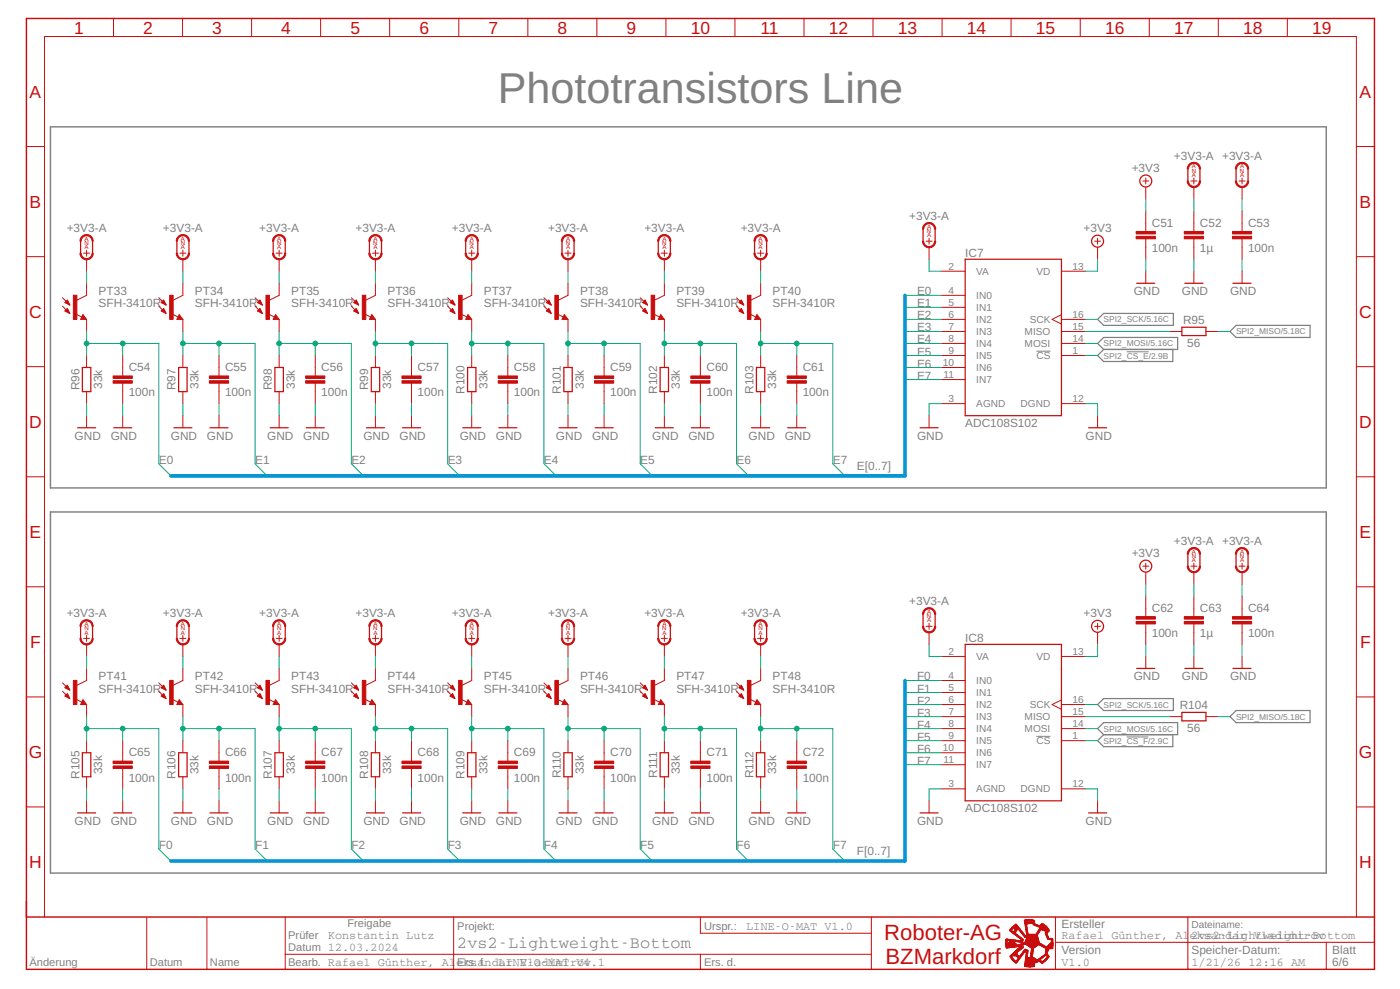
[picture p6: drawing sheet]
<svg xmlns="http://www.w3.org/2000/svg" width="287mm" height="203mm" viewBox="0 0 287 203" stroke-linecap="round" stroke-linejoin="round" font-family="sans-serif">
<defs><g id="words">
<text font-size="8.8" fill="#808080" x="102.1" y="21.1">Phototransistors Line</text>
<g font-size="4.5" fill="#c90d0c">
<text x="181.4" y="192.9">Roboter-AG</text>
<text x="181.6" y="197.7">BZMarkdorf</text>
</g>
<g font-size="3.6" fill="#c90d0c">
<text x="15.2" y="6.9">1</text>
<text x="29.4" y="6.9">2</text>
<text x="43.5" y="6.9">3</text>
<text x="57.7" y="6.9">4</text>
<text x="71.9" y="6.9">5</text>
<text x="86" y="6.9">6</text>
<text x="100.2" y="6.9">7</text>
<text x="114.3" y="6.9">8</text>
<text x="128.5" y="6.9">9</text>
<text x="141.7" y="6.9">10</text>
<text x="156" y="6.9">11</text>
<text x="170" y="6.9">12</text>
<text x="184.2" y="6.9">13</text>
<text x="198.3" y="6.9">14</text>
<text x="212.5" y="6.9">15</text>
<text x="226.7" y="6.9">16</text>
<text x="240.8" y="6.9">17</text>
<text x="255" y="6.9">18</text>
<text x="269.1" y="6.9">19</text>
<text x="6.1" y="20.1">A</text>
<text x="278.9" y="20.1">A</text>
<text x="6.1" y="42.6">B</text>
<text x="278.9" y="42.6">B</text>
<text x="6" y="65.2">C</text>
<text x="278.8" y="65.2">C</text>
<text x="6" y="87.8">D</text>
<text x="278.8" y="87.8">D</text>
<text x="6.1" y="110.3">E</text>
<text x="278.9" y="110.3">E</text>
<text x="6.2" y="132.9">F</text>
<text x="279" y="132.9">F</text>
<text x="5.9" y="155.5">G</text>
<text x="278.7" y="155.5">G</text>
<text x="6" y="178.1">H</text>
<text x="278.8" y="178.1">H</text>
</g>
<text font-size="3.5" fill="#808080" x="93.8" y="194.4">2vs2-Lightweight-Bottom</text>
<g font-size="2.4" fill="#808080">
<text x="232.1" y="35.3">+3V3</text>
<text x="240.8" y="32.8">+3V3-A +3V3-A</text>
<text x="13.7" y="47.6">+3V3-A</text>
<text x="33.4" y="47.6">+3V3-A</text>
<text x="53.2" y="47.6">+3V3-A</text>
<text x="72.9" y="47.6">+3V3-A</text>
<text x="92.7" y="47.6">+3V3-A</text>
<text x="112.4" y="47.6">+3V3-A</text>
<text x="132.2" y="47.6">+3V3-A</text>
<text x="151.9" y="47.6">+3V3-A</text>
<text x="186.5" y="45.1">+3V3-A</text>
<text x="222.3" y="47.6">+3V3</text>
<text x="236.2" y="46.5">C51</text>
<text x="246.1" y="46.5">C52</text>
<text x="256" y="46.5">C53</text>
<text x="198" y="52.7">IC7</text>
<text x="236.2" y="51.7">100n</text>
<text x="246.1" y="51.7">1µ</text>
<text x="256" y="51.7">100n</text>
<text x="20.2" y="60.6">PT33</text>
<text x="20.2" y="63">SFH-3410R</text>
<text x="40" y="60.6">PT34</text>
<text x="40" y="63">SFH-3410R</text>
<text x="59.7" y="60.6">PT35</text>
<text x="59.7" y="63">SFH-3410R</text>
<text x="79.5" y="60.6">PT36</text>
<text x="79.5" y="63">SFH-3410R</text>
<text x="99.2" y="63">SFH-3410R</text>
<text x="99.2" y="60.6">PT37</text>
<text x="119" y="60.6">PT38</text>
<text x="119" y="63">SFH-3410R</text>
<text x="138.7" y="60.6">PT39</text>
<text x="138.7" y="63">SFH-3410R</text>
<text x="158.5" y="60.6">PT40</text>
<text x="158.5" y="63">SFH-3410R</text>
<text x="188.1" y="65.5">E2</text>
<text x="188.1" y="63">E1</text>
<text x="188.1" y="60.6">E0</text>
<text x="232.5" y="60.6">GND</text>
<text x="242.4" y="60.6">GND</text>
<text x="252.3" y="60.6">GND</text>
<text x="188.1" y="70.4">E4</text>
<text x="188.1" y="68">E3</text>
<text x="242.7" y="66.5">R95</text>
<text x="243.5" y="71.2">56</text>
<text x="26.4" y="76.1">C54</text>
<text x="46.2" y="76.1">C55</text>
<text x="65.9" y="76.1">C56</text>
<text x="85.7" y="76.1">C57</text>
<text x="105.4" y="76.1">C58</text>
<text x="125.2" y="76.1">C59</text>
<text x="144.9" y="76.1">C60</text>
<text x="164.7" y="76.1">C61</text>
<text x="188.1" y="77.9">E7</text>
<text x="188.1" y="75.4">E6</text>
<text x="188.1" y="72.9">E5</text>
<text x="16.3" y="80.1" transform="rotate(-90 16.3 80.1)">R96</text>
<text x="21" y="79.8" transform="rotate(-90 21 79.8)">33k</text>
<text x="26.4" y="81.3">100n</text>
<text x="36" y="80.1" transform="rotate(-90 36 80.1)">R97</text>
<text x="40.7" y="79.8" transform="rotate(-90 40.7 79.8)">33k</text>
<text x="46.2" y="81.3">100n</text>
<text x="55.8" y="80.1" transform="rotate(-90 55.8 80.1)">R98</text>
<text x="60.5" y="79.8" transform="rotate(-90 60.5 79.8)">33k</text>
<text x="65.9" y="81.3">100n</text>
<text x="75.5" y="80.1" transform="rotate(-90 75.5 80.1)">R99</text>
<text x="80.2" y="79.8" transform="rotate(-90 80.2 79.8)">33k</text>
<text x="85.7" y="81.3">100n</text>
<text x="95.3" y="80.8" transform="rotate(-90 95.3 80.8)">R100</text>
<text x="100" y="79.8" transform="rotate(-90 100 79.8)">33k</text>
<text x="105.4" y="81.3">100n</text>
<text x="115" y="80.8" transform="rotate(-90 115 80.8)">R101</text>
<text x="119.7" y="79.8" transform="rotate(-90 119.7 79.8)">33k</text>
<text x="125.2" y="81.3">100n</text>
<text x="134.8" y="80.8" transform="rotate(-90 134.8 80.8)">R102</text>
<text x="139.5" y="79.8" transform="rotate(-90 139.5 79.8)">33k</text>
<text x="144.9" y="81.3">100n</text>
<text x="154.5" y="80.8" transform="rotate(-90 154.5 80.8)">R103</text>
<text x="159.2" y="79.8" transform="rotate(-90 159.2 79.8)">33k</text>
<text x="164.7" y="81.3">100n</text>
<text x="198" y="87.5">ADC108S102</text>
<text x="15.3" y="90.2">GND</text>
<text x="22.7" y="90.2">GND</text>
<text x="32.6" y="95.1">E0</text>
<text x="35" y="90.2">GND</text>
<text x="42.4" y="90.2">GND</text>
<text x="52.3" y="95.1">E1</text>
<text x="54.8" y="90.2">GND</text>
<text x="62.2" y="90.2">GND</text>
<text x="72.1" y="95.1">E2</text>
<text x="74.5" y="90.2">GND</text>
<text x="81.9" y="90.2">GND</text>
<text x="91.8" y="95.1">E3</text>
<text x="94.3" y="90.2">GND</text>
<text x="101.7" y="90.2">GND</text>
<text x="111.6" y="95.1">E4</text>
<text x="114" y="90.2">GND</text>
<text x="121.4" y="90.2">GND</text>
<text x="131.3" y="95.1">E5</text>
<text x="133.8" y="90.2">GND</text>
<text x="141.2" y="90.2">GND</text>
<text x="151.1" y="95.1">E6</text>
<text x="153.5" y="90.2">GND</text>
<text x="160.9" y="90.2">GND</text>
<text x="170.8" y="95.1">E7</text>
<text x="188.1" y="90.2">GND</text>
<text x="222.7" y="90.2">GND</text>
<text x="175.8" y="96.4">E[0..7]</text>
<text x="240.8" y="111.8">+3V3-A +3V3-A</text>
<text x="232.1" y="114.3">+3V3</text>
<text x="186.5" y="124.1">+3V3-A</text>
<text x="236.2" y="125.5">C62</text>
<text x="246.1" y="125.5">C63</text>
<text x="256" y="125.5">C64</text>
<text x="13.7" y="126.6">+3V3-A</text>
<text x="33.4" y="126.6">+3V3-A</text>
<text x="53.2" y="126.6">+3V3-A</text>
<text x="72.9" y="126.6">+3V3-A</text>
<text x="92.7" y="126.6">+3V3-A</text>
<text x="112.4" y="126.6">+3V3-A</text>
<text x="132.2" y="126.6">+3V3-A</text>
<text x="151.9" y="126.6">+3V3-A</text>
<text x="198" y="131.7">IC8</text>
<text x="222.3" y="126.6">+3V3</text>
<text x="236.2" y="130.7">100n</text>
<text x="246.1" y="130.7">1µ</text>
<text x="256" y="130.7">100n</text>
<text x="20.2" y="139.6">PT41</text>
<text x="20.2" y="142">SFH-3410R</text>
<text x="40" y="139.6">PT42</text>
<text x="40" y="142">SFH-3410R</text>
<text x="59.7" y="139.6">PT43</text>
<text x="59.7" y="142">SFH-3410R</text>
<text x="79.5" y="139.6">PT44</text>
<text x="79.5" y="142">SFH-3410R</text>
<text x="99.2" y="142">SFH-3410R</text>
<text x="99.2" y="139.6">PT45</text>
<text x="119" y="139.6">PT46</text>
<text x="119" y="142">SFH-3410R</text>
<text x="138.7" y="139.6">PT47</text>
<text x="138.7" y="142">SFH-3410R</text>
<text x="158.5" y="139.6">PT48</text>
<text x="158.5" y="142">SFH-3410R</text>
<text x="188.1" y="142">F1</text>
<text x="188.1" y="139.6">F0</text>
<text x="232.5" y="139.6">GND</text>
<text x="242.4" y="139.6">GND</text>
<text x="252.3" y="139.6">GND</text>
<text x="188.1" y="149.4">F4</text>
<text x="188.1" y="147">F3</text>
<text x="188.1" y="144.5">F2</text>
<text x="242" y="145.5">R104</text>
<text x="26.4" y="155.1">C65</text>
<text x="46.2" y="155.1">C66</text>
<text x="65.9" y="155.1">C67</text>
<text x="85.7" y="155.1">C68</text>
<text x="105.4" y="155.1">C69</text>
<text x="125.2" y="155.1">C70</text>
<text x="144.9" y="155.1">C71</text>
<text x="164.7" y="155.1">C72</text>
<text x="188.1" y="154.4">F6</text>
<text x="188.1" y="151.9">F5</text>
<text x="243.5" y="150.2">56</text>
<text x="16.3" y="159.8" transform="rotate(-90 16.3 159.8)">R105</text>
<text x="21" y="158.8" transform="rotate(-90 21 158.8)">33k</text>
<text x="26.4" y="160.3">100n</text>
<text x="36" y="159.8" transform="rotate(-90 36 159.8)">R106</text>
<text x="40.7" y="158.8" transform="rotate(-90 40.7 158.8)">33k</text>
<text x="46.2" y="160.3">100n</text>
<text x="55.8" y="159.8" transform="rotate(-90 55.8 159.8)">R107</text>
<text x="60.5" y="158.8" transform="rotate(-90 60.5 158.8)">33k</text>
<text x="65.9" y="160.3">100n</text>
<text x="75.5" y="159.8" transform="rotate(-90 75.5 159.8)">R108</text>
<text x="80.2" y="158.8" transform="rotate(-90 80.2 158.8)">33k</text>
<text x="85.7" y="160.3">100n</text>
<text x="95.3" y="159.8" transform="rotate(-90 95.3 159.8)">R109</text>
<text x="100" y="158.8" transform="rotate(-90 100 158.8)">33k</text>
<text x="105.4" y="160.3">100n</text>
<text x="115" y="159.7" transform="rotate(-90 115 159.7)">R110</text>
<text x="119.7" y="158.8" transform="rotate(-90 119.7 158.8)">33k</text>
<text x="125.2" y="160.3">100n</text>
<text x="134.8" y="159.6" transform="rotate(-90 134.8 159.6)">R111</text>
<text x="139.5" y="158.8" transform="rotate(-90 139.5 158.8)">33k</text>
<text x="144.9" y="160.3">100n</text>
<text x="154.5" y="159.7" transform="rotate(-90 154.5 159.7)">R112</text>
<text x="159.2" y="158.8" transform="rotate(-90 159.2 158.8)">33k</text>
<text x="164.7" y="160.3">100n</text>
<text x="188.1" y="156.9">F7</text>
<text x="198" y="166.5">ADC108S102</text>
<text x="15.3" y="169.2">GND</text>
<text x="22.7" y="169.2">GND</text>
<text x="35" y="169.2">GND</text>
<text x="42.4" y="169.2">GND</text>
<text x="54.8" y="169.2">GND</text>
<text x="62.2" y="169.2">GND</text>
<text x="74.5" y="169.2">GND</text>
<text x="81.9" y="169.2">GND</text>
<text x="94.3" y="169.2">GND</text>
<text x="101.7" y="169.2">GND</text>
<text x="114" y="169.2">GND</text>
<text x="121.4" y="169.2">GND</text>
<text x="133.8" y="169.2">GND</text>
<text x="141.2" y="169.2">GND</text>
<text x="153.5" y="169.2">GND</text>
<text x="160.9" y="169.2">GND</text>
<text x="188.1" y="169.2">GND</text>
<text x="222.7" y="169.2">GND</text>
<text x="32.6" y="174.1">F0</text>
<text x="52.3" y="174.1">F1</text>
<text x="72.1" y="174.1">F2</text>
<text x="91.8" y="174.1">F3</text>
<text x="111.6" y="174.1">F4</text>
<text x="131.3" y="174.1">F5</text>
<text x="151.1" y="174.1">F6</text>
<text x="170.8" y="174.1">F7</text>
<text x="175.8" y="175.4">F[0..7]</text>
<text x="153" y="190.8">LINE-O-MAT V1.0</text>
<text x="217.7" y="190.3">Ersteller</text>
<text x="67.3" y="192.6">Konstantin Lutz</text>
<text x="217.7" y="195.7">Version</text>
<text x="217.7" y="192.6">Rafael Günther, Aleksandar Vladimirov</text>
<text x="244.4" y="192.6">2vs2-Lightweight-Bottom</text>
<text x="244.4" y="195.7">Speicher-Datum:</text>
<text x="273.3" y="195.7">Blatt</text>
<text x="102.2" y="198.2">LINE-O-MAT V4.1</text>
<text x="217.7" y="198.2">V1.0</text>
<text x="244.4" y="198.2">1/21/26 12:16 AM</text>
<text x="273.3" y="198.2">6/6</text>
</g>
<g font-size="2.3" fill="#808080">
<text x="71.3" y="190.2">Freigabe</text>
<text x="93.8" y="190.8">Projekt:</text>
<text x="144.4" y="190.8">Urspr.:</text>
<text x="59.1" y="195.1">Datum 12.03.2024</text>
<text x="59.1" y="192.6">Prüfer</text>
<text x="6" y="198.2">Änderung</text>
<text x="30.7" y="198.2">Datum</text>
<text x="43.1" y="198.2">Name</text>
<text x="59.1" y="198.1">Bearb. Rafael Günther, Aleksandar Vladimirov</text>
<text x="93.8" y="198.2">Ers. f.</text>
<text x="144.4" y="198.2">Ers. d.</text>
</g>
<g font-size="2.1" fill="#808080">
<text x="194.5" y="55.3">2</text>
<text x="200.3" y="56.4">VA</text>
<text x="212.6" y="56.4">VD</text>
<text x="220" y="55.3">13</text>
<text x="194.5" y="60.2">4</text>
<text x="194.5" y="62.7">5</text>
<text x="194.5" y="65.2">6</text>
<text x="200.3" y="61.3">IN0</text>
<text x="200.3" y="63.8">IN1</text>
<text x="220" y="65.2">16</text>
<text x="194.5" y="67.6">7</text>
<text x="194.5" y="70.1">8</text>
<text x="200.3" y="66.2">IN2</text>
<text x="200.3" y="68.7">IN3</text>
<text x="200.3" y="71.2">IN4</text>
<text x="210.2" y="68.7">MISO</text>
<text x="210.2" y="71.2">MOSI</text>
<text x="211.2" y="66.2">SCK</text>
<text x="220" y="67.6">15</text>
<text x="220" y="70.1">14</text>
<text x="193.4" y="75">10</text>
<text x="193.5" y="77.5">11</text>
<text x="194.5" y="72.6">9</text>
<text x="200.3" y="76.1">IN6</text>
<text x="200.3" y="73.7">IN5</text>
<text x="212.6" y="73.7">CS</text>
<text x="220" y="72.6">1</text>
<text x="194.5" y="82.4">3</text>
<text x="200.3" y="83.5">AGND</text>
<text x="200.3" y="78.6">IN7</text>
<text x="209.3" y="83.5">DGND</text>
<text x="220" y="82.4">12</text>
<text x="194.5" y="134.3">2</text>
<text x="200.3" y="135.4">VA</text>
<text x="212.6" y="135.4">VD</text>
<text x="220" y="134.3">13</text>
<text x="194.5" y="139.2">4</text>
<text x="194.5" y="141.7">5</text>
<text x="200.3" y="140.3">IN0</text>
<text x="200.3" y="142.8">IN1</text>
<text x="194.5" y="144.2">6</text>
<text x="194.5" y="146.6">7</text>
<text x="194.5" y="149.1">8</text>
<text x="200.3" y="145.2">IN2</text>
<text x="200.3" y="147.7">IN3</text>
<text x="210.2" y="147.7">MISO</text>
<text x="211.2" y="145.2">SCK</text>
<text x="220" y="144.2">16</text>
<text x="220" y="146.6">15</text>
<text x="220" y="149.1">14</text>
<text x="193.4" y="154">10</text>
<text x="194.5" y="151.6">9</text>
<text x="200.3" y="150.2">IN4</text>
<text x="200.3" y="155.1">IN6</text>
<text x="200.3" y="152.7">IN5</text>
<text x="210.2" y="150.2">MOSI</text>
<text x="212.6" y="152.7">CS</text>
<text x="220" y="151.6">1</text>
<text x="193.5" y="156.5">11</text>
<text x="194.5" y="161.4">3</text>
<text x="200.3" y="157.6">IN7</text>
<text x="220" y="161.4">12</text>
<text x="200.3" y="162.5">AGND</text>
<text x="209.3" y="162.5">DGND</text>
<text x="244.4" y="190.3">Dateiname:</text>
</g>
<g font-size="1.7" fill="#808080">
<text x="226.4" y="66.1">SPI2_SCK/5.16C</text>
<text x="226.4" y="71.1">SPI2_MOSI/5.16C</text>
<text x="253.5" y="68.6">SPI2_MISO/5.18C</text>
<text x="226.4" y="73.5">SPI2_CS_E/2.9B</text>
<text x="226.4" y="145.1">SPI2_SCK/5.16C</text>
<text x="253.5" y="147.6">SPI2_MISO/5.18C</text>
<text x="226.4" y="150.1">SPI2_MOSI/5.16C</text>
<text x="226.4" y="152.5">SPI2_CS_F/2.9C</text>
</g>
<g font-size="1.2" fill="#c90d0c">
<text x="244.4" y="35.4">N</text>
<text x="244.5" y="34.6">A</text>
<text x="254.3" y="35.4">N</text>
<text x="254.4" y="34.6">A</text>
<text x="244.5" y="36.3">A</text>
<text x="254.4" y="36.3">A</text>
<text x="190.1" y="47.8">N</text>
<text x="190.2" y="46.9">A</text>
<text x="17.3" y="50.3">N</text>
<text x="17.4" y="49.4">A</text>
<text x="17.4" y="51.1">A</text>
<text x="37.1" y="50.3">N</text>
<text x="37.1" y="49.4">A</text>
<text x="37.1" y="51.1">A</text>
<text x="56.8" y="50.3">N</text>
<text x="56.9" y="49.4">A</text>
<text x="56.9" y="51.1">A</text>
<text x="76.6" y="50.3">N</text>
<text x="76.6" y="49.4">A</text>
<text x="76.6" y="51.1">A</text>
<text x="96.3" y="50.3">N</text>
<text x="96.4" y="49.4">A</text>
<text x="96.4" y="51.1">A</text>
<text x="116.1" y="50.3">N</text>
<text x="116.1" y="49.4">A</text>
<text x="116.1" y="51.1">A</text>
<text x="135.8" y="50.3">N</text>
<text x="135.9" y="49.4">A</text>
<text x="135.9" y="51.1">A</text>
<text x="155.6" y="50.3">N</text>
<text x="155.6" y="49.4">A</text>
<text x="155.6" y="51.1">A</text>
<text x="190.2" y="48.7">A</text>
<text x="244.5" y="113.5">A</text>
<text x="254.4" y="113.5">A</text>
<text x="244.4" y="114.4">N</text>
<text x="244.5" y="115.3">A</text>
<text x="254.3" y="114.4">N</text>
<text x="254.4" y="115.3">A</text>
<text x="190.2" y="125.9">A</text>
<text x="17.3" y="129.3">N</text>
<text x="17.4" y="128.4">A</text>
<text x="17.4" y="130.1">A</text>
<text x="37.1" y="129.3">N</text>
<text x="37.1" y="128.4">A</text>
<text x="37.1" y="130.1">A</text>
<text x="56.8" y="129.3">N</text>
<text x="56.9" y="128.4">A</text>
<text x="56.9" y="130.1">A</text>
<text x="76.6" y="129.3">N</text>
<text x="76.6" y="128.4">A</text>
<text x="76.6" y="130.1">A</text>
<text x="96.3" y="129.3">N</text>
<text x="96.4" y="128.4">A</text>
<text x="96.4" y="130.1">A</text>
<text x="116.1" y="129.3">N</text>
<text x="116.1" y="128.4">A</text>
<text x="116.1" y="130.1">A</text>
<text x="135.8" y="129.3">N</text>
<text x="135.9" y="128.4">A</text>
<text x="135.9" y="130.1">A</text>
<text x="155.6" y="129.3">N</text>
<text x="155.6" y="128.4">A</text>
<text x="155.6" y="130.1">A</text>
<text x="190.1" y="126.8">N</text>
<text x="190.2" y="127.7">A</text>
</g>
</g></defs>
<path d="M10.4 26h261.6v74.1h-261.6zM10.4 105h261.6v74.1h-261.6z" fill="none" stroke="#808080" stroke-width=".3"/>
<path d="M212.6 72h2.9M231.1 72.2h4.5M212.6 151h2.9M231.1 151.2h4.4" fill="none" stroke="#808080" stroke-width=".21"/>
<path d="M225.1 65.5l1.3-1.2h14.3v2.4h-14.3zM225.1 70.4l1.3-1.2h15.2v2.5h-15.2zM226.4 71.7l-1.3 1.2 1.3 1.2h14.2v-2.4M253.5 66.7h15.2v2.5h-15.2l-1.2-1.2zM225.1 144.5l1.3-1.2h14.3v2.4h-14.3zM225.1 149.4l1.3-1.2h15.2v2.5h-15.2zM226.4 150.7l-1.3 1.2 1.3 1.2h14.2v-2.4M253.5 145.7h15.2v2.5h-15.2l-1.2-1.2z" fill="none" stroke="#808080" stroke-width=".25"/>
<g fill="none" stroke="#c90d0c" stroke-width=".21">
<path d="M23.3 3.8v3.7M37.4 3.8v3.7M51.6 3.8v3.7M65.8 3.8v3.7M79.9 3.8v3.7M94.1 3.8v3.7M108.3 3.8v3.7M122.4 3.8v3.7M136.6 3.8v3.7M150.7 3.8v3.7M164.9 3.8v3.7M179.1 3.8v3.7"/>
<path d="M193.2 3.8v3.7M207.4 3.8v3.7M221.6 3.8v3.7M235.7 3.8v3.7M249.9 3.8v3.7M264.1 3.8v3.7M5.4 30.1h3.7M234.4 37.1h1.2M235 36.5v1.2M235 38.4v2.4M244.3 37.1h1.2M244.9 36.5v1.2"/>
<path d="M244.9 38.4v2.4M254.1 37.1h1.3M254.8 36.5v1.2M254.8 38.4v2.4M278.2 30.1h3.7M5.4 52.6h3.7M17.1 51.9h1.3M17.8 51.3v1.3M17.8 53.2v2.4M17.8 58.1v2.5l-2 1M36.9 51.9h1.2M37.5 51.3v1.3"/>
<path d="M37.5 53.2v2.4M37.5 58.1v2.5l-2 1M56.6 51.9h1.3M57.3 51.3v1.3M57.3 53.2v2.4M57.3 58.1v2.5l-2 1M76.4 51.9h1.2M77 51.3v1.3M77 53.2v2.4M77 58.1v2.5l-2 1M96.1 51.9h1.3M96.8 51.3v1.3"/>
<path d="M96.8 53.2v2.4M96.8 58.1v2.5l-2 1M115.9 51.9h1.2M116.5 51.3v1.3M116.5 53.2v2.4M116.5 58.1v2.5l-2 1M135.6 51.9h1.3M136.3 51.3v1.3M136.3 53.2v2.4M136.3 58.1v2.5l-2 1M155.4 51.9h1.2M156 51.3v1.3"/>
<path d="M156 53.2v2.4M156 58.1v2.5l-2 1M189.9 49.5h1.3M190.6 48.9v1.2M190.6 50.7v2.5M193 55.6h5M217.7 55.6h5M224.5 49.5h1.2M225.1 48.9v1.2M225.1 50.7v2.5M235 43.3v4.2M235 49v4.2"/>
<path d="M235 55.6v2.5M244.9 43.3v4.2M244.9 49v4.2M244.9 55.6v2.5M254.8 43.3v4.2M254.8 49v4.2M254.8 55.6v2.5M278.2 52.6h3.7M5.4 75.2h3.7M12.8 61.1l1.5 1.5M12.8 62.8l1.5 1.5M13.3 63.8l.5-.5 .5 1z"/>
<path d="M13.3 62.1l.5-.5 .5 .9zM13.4 62.1h.7M13.4 63.8h.7M13.4 63.7h.6M13.4 62h.6M13.5 63.6h.5M13.5 61.8h.4M13.6 62.2h.5M13.6 63.9h.5M13.6 63.5h.3M13.6 61.7h.3M13.7 63.4h.1"/>
<path d="M13.8 61.6h.1M13.8 62.3h.4M13.9 64.1h.3M14.1 62.4h.1M14.1 64.2h.2M15.6 64.4l1.2 .6M17 64.5l.8 1h-1.3zM17.8 65.5v2.5M17.8 72.9v2.5M25.2 72.9v4.2M25.2 78.6v4.2M32.6 61.1l1.5 1.5"/>
<path d="M32.6 62.8l1.5 1.5M33.1 63.8l.5-.5 .5 1zM33.1 62.1l.5-.5 .5 .9zM33.1 62.1h.7M33.1 63.7h.7M33.1 62h.7M33.2 63.8h.6M33.3 63.6h.4M33.3 61.8h.4M33.4 62.2h.5M33.4 63.5h.3M33.4 61.7h.3"/>
<path d="M33.4 63.9h.5M33.5 63.4h.1M33.5 61.6h.1M33.6 62.3h.3M33.6 64.1h.4M33.8 62.4h.2M33.9 64.2h.1M35.3 64.4l1.2 .6M36.8 64.5l.7 1h-1.2zM37.5 65.5v2.5M37.5 72.9v2.5M44.9 72.9v4.2"/>
<path d="M44.9 78.6v4.2M52.3 61.1l1.5 1.5M52.3 62.8l1.5 1.5M52.8 63.8l.5-.5 .5 1zM52.8 62.1l.5-.5 .5 .9zM52.9 62.1h.7M52.9 63.7h.6M52.9 63.8h.7M52.9 62h.6M53 63.6h.5M53 61.8h.4M53.1 62.2h.5"/>
<path d="M53.1 63.5h.3M53.1 63.9h.5M53.1 61.7h.3M53.2 63.4h.1M53.3 61.6h.1M53.3 62.3h.4M53.4 64.1h.3M53.6 62.4h.1M53.6 64.2h.2M55.1 64.4l1.2 .6M56.5 64.5l.8 1h-1.3zM57.3 65.5v2.5"/>
<path d="M57.3 72.9v2.5M64.7 72.9v4.2M64.7 78.6v4.2M72.1 61.1l1.5 1.5M72.1 62.8l1.5 1.5M72.6 63.8l.5-.5 .5 1zM72.6 62.1l.5-.5 .5 .9zM72.6 62.1h.7M72.6 63.7h.7M72.7 63.8h.6M72.7 62h.6M72.7 63.6h.5"/>
<path d="M72.8 61.8h.4M72.9 62.2h.5M72.9 63.5h.3M72.9 63.9h.5M72.9 61.7h.3M73 63.4h.1M73 61.6h.1M73.1 62.3h.3M73.1 64.1h.3M73.3 62.4h.2M73.4 64.2h.1M74.8 64.4l1.2 .6"/>
<path d="M76.3 64.5l.7 1h-1.2zM77 65.5v2.5M77 72.9v2.5M84.4 72.9v4.2M84.4 78.6v4.2M91.8 61.1l1.5 1.5M91.8 62.8l1.5 1.5M92.3 63.8l.5-.5 .5 1zM92.3 62.1l.5-.5 .5 .9zM92.4 62.1h.7M92.4 63.7h.6M92.4 63.8h.7"/>
<path d="M92.4 62h.6M92.5 63.6h.5M92.5 61.8h.5M92.6 62.2h.5M92.6 63.5h.3M92.6 63.9h.5M92.6 61.7h.3M92.7 63.4h.2M92.8 61.6h.1M92.8 62.3h.4M92.9 64.1h.3M93.1 62.4h.1"/>
<path d="M93.1 64.2h.2M94.6 64.4l1.2 .6M96 64.5l.8 1h-1.3zM96.8 65.5v2.5M96.8 72.9v2.5M104.2 72.9v4.2M104.2 78.6v4.2M111.6 61.1l1.5 1.5M111.6 62.8l1.5 1.5M112.1 63.8l.5-.5 .5 1zM112.1 62.1h.7M112.1 63.7h.7"/>
<path d="M112.2 63.8h.6M112.2 62h.6M112.2 63.6h.5M112.3 61.8h.4M112.4 62.2h.5M112.4 63.5h.2M112.4 63.9h.5M112.4 61.7h.2M112.5 63.4h.1M112.5 61.6h.1M112.6 61.6l.5 .9-1-.4zM112.6 62.3h.3"/>
<path d="M112.6 64.1h.3M112.8 62.4h.2M112.9 64.2h.1M114.3 64.4l1.2 .6M115.8 64.5l.7 1h-1.2zM116.5 65.5v2.5M116.5 72.9v2.5M123.9 72.9v4.2M123.9 78.6v4.2M131.3 61.1l1.5 1.5M131.3 62.8l1.5 1.5M131.8 63.8l.5-.5 .5 1z"/>
<path d="M131.9 62.1h.7M131.9 63.7h.6M131.9 63.8h.7M131.9 62h.6M132 63.6h.5M132 61.8h.5M132.1 62.2h.5M132.1 63.5h.3M132.1 63.9h.5M132.1 61.7h.3M132.2 63.4h.2M132.2 61.6h.1"/>
<path d="M132.3 61.6l.5 .9-1-.4zM132.3 62.3h.4M132.4 64.1h.3M132.6 62.4h.1M132.6 64.2h.2M134.1 64.4l1.2 .6M135.5 64.5l.8 1h-1.3zM136.3 65.5v2.5M136.3 72.9v2.5M143.7 72.9v4.2M143.7 78.6v4.2M151.1 61.1l1.5 1.5"/>
<path d="M151.1 62.8l1.4 1.5M151.6 63.8l.5-.5 .4 1zM151.6 62.1h.7M151.6 63.7h.7M151.7 63.8h.6M151.7 62h.6M151.8 63.6h.4M151.8 61.8h.4M151.8 62.2h.6M151.9 63.5h.2M151.9 63.9h.5M151.9 61.7h.2"/>
<path d="M152 63.4h.1M152 61.6h.1M152.1 61.6l.4 .9-.9-.4zM152.1 62.3h.3M152.1 64.1h.3M152.3 62.4h.2M152.4 64.2h.1M153.8 64.4l1.2 .6M155.3 64.5l.7 1h-1.2zM156 65.5v2.5M156 72.9v2.5M163.4 72.9v4.2"/>
<path d="M163.4 78.6v4.2M193 72.9h5M193 60.6h5M193 63h5M193 65.5h5M193 68h5M193 70.4h5M193 77.9h5M193 75.4h5M217.7 72.9h5M217.7 65.5h5M217.7 68h5"/>
<path d="M217.7 70.4h5M217.7 64.5l-1.9 1 1.9 1M239.9 68h2.5M247.4 68h2.4M278.2 75.2h3.7M5.4 97.8h3.7M17.8 80.3v2.5M17.8 85.3v2.4M25.2 85.3v2.4M37.5 80.3v2.5M37.5 85.3v2.4M44.9 85.3v2.4"/>
<path d="M57.3 80.3v2.5M57.3 85.3v2.4M64.7 85.3v2.4M77 80.3v2.5M77 85.3v2.4M84.4 85.3v2.4M96.8 80.3v2.5M96.8 85.3v2.4M104.2 85.3v2.4M116.5 80.3v2.5M116.5 85.3v2.4M123.9 85.3v2.4"/>
<path d="M136.3 80.3v2.5M136.3 85.3v2.4M143.7 85.3v2.4M156 80.3v2.5M156 85.3v2.4M163.4 85.3v2.4M190.6 85.3v2.4M193 82.8h5M217.7 82.8h5M225.1 85.3v2.4M278.2 97.8h3.7M234.4 116.1h1.2"/>
<path d="M235 115.5v1.2M235 117.3v2.5M244.3 116.1h1.2M244.9 115.5v1.2M244.9 117.3v2.5M254.1 116.1h1.3M254.8 115.5v1.2M254.8 117.3v2.5M5.4 120.4h3.7M17.1 130.9h1.3M17.8 130.3v1.3M17.8 132.2v2.4"/>
<path d="M17.8 137.1v2.5l-2 .9M36.9 130.9h1.2M37.5 130.3v1.3M37.5 132.2v2.4M37.5 137.1v2.5l-2 .9M56.6 130.9h1.3M57.3 130.3v1.3M57.3 132.2v2.4M57.3 137.1v2.5l-2 .9M76.4 130.9h1.2M77 130.3v1.3M77 132.2v2.4"/>
<path d="M77 137.1v2.5l-2 .9M96.1 130.9h1.3M96.8 130.3v1.3M96.8 132.2v2.4M96.8 137.1v2.5l-2 .9M115.9 130.9h1.2M116.5 130.3v1.3M116.5 132.2v2.4M116.5 137.1v2.5l-2 .9M135.6 130.9h1.3M136.3 130.3v1.3M136.3 132.2v2.4"/>
<path d="M136.3 137.1v2.5l-2 .9M155.4 130.9h1.2M156 130.3v1.3M156 132.2v2.4M156 137.1v2.5l-2 .9M189.9 128.5h1.3M190.6 127.8v1.3M190.6 129.7v2.5M193 134.6h5M193 139.6h5M217.7 134.6h5M224.5 128.5h1.2"/>
<path d="M225.1 127.8v1.3M225.1 129.7v2.5M235 122.3v4.2M235 128v4.2M235 134.6v2.5M244.9 122.3v4.2M244.9 128v4.2M244.9 134.6v2.5M254.8 122.3v4.2M254.8 128v4.2M254.8 134.6v2.5M278.2 120.4h3.7"/>
<path d="M5.4 142.9h3.7M12.8 140.1l1.5 1.4M12.8 141.8l1.5 1.5M13.3 142.8l.5-.5 .5 1zM13.3 141.1l.5-.6 .5 1zM13.4 142.7h.6M13.4 141h.6M13.4 141.1h.7M13.4 142.8h.7M13.5 142.6h.5M13.5 140.9h.5M13.6 142.5h.3"/>
<path d="M13.6 140.8h.3M13.7 141.2h.4M13.7 143h.4M13.7 142.4h.2M13.7 140.6h.1M13.9 141.3h.3M13.9 143.1h.3M14.1 141.5h.2M14.1 143.2h.2M15.6 143.4l1.2 .6M17 143.5l.8 1h-1.3zM17.8 144.5v2.5"/>
<path d="M17.8 151.9v2.5M17.8 159.3v2.5M25.2 151.9v4.2M25.2 157.6v4.2M32.6 140.1l1.5 1.4M32.6 141.8l1.5 1.5M33.1 142.8l.5-.5 .5 1zM33.1 141.1l.5-.6 .5 1zM33.1 142.7h.7M33.1 141h.7M33.2 141.1h.6M33.2 142.8h.6"/>
<path d="M33.2 142.6h.5M33.3 140.9h.4M33.4 142.5h.3M33.4 140.8h.3M33.4 141.2h.5M33.4 143h.5M33.5 142.4h.1M33.5 140.6h.1M33.6 141.3h.4M33.7 143.1h.3M33.9 141.5h.1M33.9 143.2h.1"/>
<path d="M35.3 143.4l1.2 .6M36.8 143.5l.7 1h-1.2zM37.5 144.5v2.5M37.5 151.9v2.5M37.5 159.3v2.5M44.9 151.9v4.2M44.9 157.6v4.2M52.3 140.1l1.5 1.4M52.3 141.8l1.5 1.5M52.8 142.8l.5-.5 .5 1zM52.8 141.1l.5-.6 .5 1zM52.9 142.7h.6"/>
<path d="M52.9 141h.6M52.9 141.1h.7M52.9 142.8h.7M53 142.6h.5M53 140.9h.5M53.1 142.5h.3M53.1 140.8h.3M53.1 141.2h.5M53.2 143h.5M53.2 142.4h.2M53.2 140.6h.1M53.4 141.3h.3"/>
<path d="M53.4 143.1h.3M53.6 141.5h.2M53.6 143.2h.2M55.1 143.4l1.2 .6M56.5 143.5l.8 1h-1.3zM57.3 144.5v2.5M57.3 151.9v2.5M57.3 159.3v2.5M64.7 151.9v4.2M64.7 157.6v4.2M72.1 140.1l1.5 1.4M72.1 141.8l1.5 1.5"/>
<path d="M72.6 142.8l.5-.5 .5 1zM72.6 141.1l.5-.6 .5 1zM72.6 142.7h.7M72.6 141h.7M72.7 141.1h.6M72.7 142.8h.6M72.7 142.6h.5M72.7 140.9h.5M72.9 142.5h.3M72.9 140.8h.3M72.9 141.2h.5M72.9 143h.5"/>
<path d="M73 142.4h.1M73 140.6h.1M73.1 141.3h.3M73.2 143.1h.2M73.4 141.5h.1M73.4 143.2h.1M74.8 143.4l1.2 .6M76.3 143.5l.7 1h-1.2zM77 144.5v2.5M77 151.9v2.5M77 159.3v2.5M84.4 151.9v4.2"/>
<path d="M84.4 157.6v4.2M91.8 140.1l1.5 1.4M91.8 141.8l1.5 1.5M92.3 142.8l.5-.5 .5 1zM92.3 141.1l.5-.6 .5 1zM92.4 142.7h.6M92.4 141h.6M92.4 141.1h.7M92.5 142.8h.6M92.5 142.6h.5M92.5 140.9h.5M92.6 142.5h.3"/>
<path d="M92.6 140.8h.3M92.6 141.2h.5M92.7 143h.5M92.7 142.4h.2M92.7 140.6h.2M92.9 141.3h.3M92.9 143.1h.3M93.1 141.5h.2M93.2 143.2h.1M94.6 143.4l1.2 .6M96 143.5l.8 1h-1.3zM96.8 144.5v2.5"/>
<path d="M96.8 151.9v2.5M96.8 159.3v2.5M104.2 151.9v4.2M104.2 157.6v4.2M111.6 140.1l1.5 1.4M111.6 141.8l1.5 1.5M112.1 142.8l.5-.5 .5 1zM112.1 142.7h.7M112.1 141h.7M112.2 141.1h.6M112.2 142.8h.6M112.2 142.6h.5"/>
<path d="M112.2 140.9h.5M112.4 142.5h.3M112.4 140.8h.2M112.4 141.2h.5M112.4 143h.5M112.5 142.4h.1M112.5 140.6h.1M112.6 140.5l.5 1-1-.4zM112.6 141.3h.3M112.7 143.1h.3M112.9 141.5h.1M112.9 143.2h.1"/>
<path d="M114.3 143.4l1.2 .6M115.8 143.5l.7 1h-1.2zM116.5 144.5v2.5M116.5 151.9v2.5M116.5 159.3v2.5M123.9 151.9v4.2M123.9 157.6v4.2M131.3 140.1l1.5 1.4M131.3 141.8l1.5 1.5M131.8 142.8l.5-.5 .5 1zM131.9 142.7h.6M131.9 141h.6"/>
<path d="M131.9 141.1h.7M132 142.8h.6M132 142.6h.5M132 140.9h.5M132.1 142.5h.3M132.1 140.8h.3M132.1 141.2h.5M132.2 143h.5M132.2 142.4h.2M132.2 140.6h.2M132.3 140.5l.5 1-1-.4zM132.4 141.3h.3"/>
<path d="M132.4 143.1h.3M132.6 141.5h.2M132.7 143.2h.1M134.1 143.4l1.2 .6M135.5 143.5l.8 1h-1.3zM136.3 144.5v2.5M136.3 151.9v2.5M136.3 159.3v2.5M143.7 151.9v4.2M143.7 157.6v4.2M151.1 140.1l1.4 1.4M151.1 141.8l1.4 1.5"/>
<path d="M151.6 142.8l.5-.5 .4 1zM151.6 142.7h.7M151.6 141h.7M151.7 141.1h.6M151.7 142.8h.6M151.7 142.6h.5M151.7 140.9h.5M151.8 142.5h.4M151.9 140.8h.3M151.9 141.2h.5M151.9 143h.5M152 142.4h.1"/>
<path d="M152 140.6h.1M152.1 140.5l.4 1-.9-.4zM152.1 141.3h.3M152.2 143.1h.3M152.4 141.5h.1M152.4 143.2h.1M153.8 143.4l1.2 .6M155.3 143.5l.7 1h-1.2zM156 144.5v2.5M156 151.9v2.5M156 159.3v2.5M163.4 151.9v4.2"/>
<path d="M163.4 157.6v4.2M193 151.9h5M193 142h5M193 144.5h5M193 147h5M193 149.4h5M193 156.8h5M193 154.4h5M217.7 151.9h5M217.7 144.5h5M217.7 147h5M217.7 149.4h5"/>
<path d="M217.7 143.6l-1.9 .9 1.9 1M239.9 147h2.5M247.4 147h2.4M278.2 142.9h3.7M5.4 165.5h3.7M17.8 164.3v2.4M25.2 164.3v2.4M37.5 164.3v2.4M44.9 164.3v2.4M57.3 164.3v2.4M64.7 164.3v2.4M77 164.3v2.4"/>
<path d="M84.4 164.3v2.4M96.8 164.3v2.4M104.2 164.3v2.4M116.5 164.3v2.4M123.9 164.3v2.4M136.3 164.3v2.4M143.7 164.3v2.4M156 164.3v2.4M163.4 164.3v2.4M190.6 164.3v2.4M193 161.8h5M217.7 161.8h5"/>
<path d="M225.1 164.3v2.4M278.2 165.5h3.7M9.1 188.1v-180.6h269.1v180.6M30.1 188.2v10.6M42.4 188.2v10.6M58.5 188.1v10.7M58.5 195.7h120.2M93 188.1v10.7M143.7 188.1v3.3h35M143.7 195.7v3.1M178.7 188.1v10.7M216.5 193.3h65.3"/>
<path d="M216.5 188.1v10.7M243.7 188.1v10.7M272 193.3v5.5"/>
</g>
<path d="M5.4 188.1h276.5v-184.3h-276.5v195h276.5v-10.6" fill="none" stroke="#c90d0c" stroke-width=".3"/>
<g fill="#c90d0c" stroke="#c90d0c" stroke-width=".21">
<path d="M211 198.3h.5z"/>
<path d="M210.5 198.2l1.4 .1z"/>
<path d="M210.2 198.2h2z"/>
<path d="M210.2 198.1l2 .1z"/>
<path d="M210.2 198.1h2z"/>
<path d="M210.2 198h.3z"/>
<path d="M210.6 198h1.6z"/>
<path d="M210.2 197.9l.3 .1z"/>
<path d="M210.5 197.9l1.7 .1z"/>
<path d="M210.2 197.8l.3 .1z"/>
<path d="M210.5 197.8l1.7 .1z"/>
<path d="M210.2 197.8h2z"/>
<path d="M210.2 197.7h2z"/>
<path d="M210.2 197.6l2 .1z"/>
<path d="M210.2 197.6h2z"/>
<path d="M210.3 197.5h2z"/>
<path d="M213.7 197.5h.2z"/>
<path d="M208.3 197.5h.2z"/>
<path d="M213.6 197.5h.4z"/>
<path d="M208.3 197.4l.3 .1z"/>
<path d="M210.2 197.4l2.3 .1z"/>
<path d="M213.5 197.4l.5 .1z"/>
<path d="M208.2 197.4h.4z"/>
<path d="M210.3 197.4h2.3z"/>
<path d="M213.5 197.4h.6z"/>
<path d="M208.1 197.3l.5 .1z"/>
<path d="M210.3 197.3l2.4 .1z"/>
<path d="M213.4 197.3l.7 .1z"/>
<path d="M208.1 197.3h.6z"/>
<path d="M210.2 197.3h2.6z"/>
<path d="M213.3 197.3h.9z"/>
<path d="M208 197.2l.7 .1z"/>
<path d="M210.3 197.2l2.6 .1z"/>
<path d="M213.3 197.2l.4 .1z"/>
<path d="M213.8 197.2l.4 .1z"/>
<path d="M207.9 197.2h.9z"/>
<path d="M210.3 197.2h2.8z"/>
<path d="M213.2 197.2h.5z"/>
<path d="M213.9 197.2h.4z"/>
<path d="M207.9 197.1l.4 .1z"/>
<path d="M208.4 197.1l.3 .1z"/>
<path d="M210.3 197.1l3.3 .1z"/>
<path d="M213.9 197.1l.4 .1z"/>
<path d="M207.8 197.1h.5z"/>
<path d="M208.5 197.1h.3z"/>
<path d="M210.3 197.1h3.3z"/>
<path d="M214 197.1h.4z"/>
<path d="M207.8 197l.4 .1z"/>
<path d="M208.5 197l.4 .1z"/>
<path d="M210.3 197l3.2 .1z"/>
<path d="M214.1 197l.4 .1z"/>
<path d="M207.7 197h.5z"/>
<path d="M208.5 197h.4z"/>
<path d="M210.3 197h3.1z"/>
<path d="M214.1 197h.4z"/>
<path d="M207.6 196.9l.5 .1z"/>
<path d="M208.6 196.9l.3 .1z"/>
<path d="M210.3 196.9l3.1 .1z"/>
<path d="M214.2 196.9l.4 .1z"/>
<path d="M207.6 196.9h.4z"/>
<path d="M208.6 196.9h.4z"/>
<path d="M210.3 196.9h3z"/>
<path d="M214.2 196.9h.4z"/>
<path d="M207.6 196.8l.4 .1z"/>
<path d="M208.7 196.8l.3 .1z"/>
<path d="M210.3 196.8l2.4 .1z"/>
<path d="M212.9 196.8l.4 .1z"/>
<path d="M214.3 196.8l.4 .1z"/>
<path d="M207.6 196.8h.3z"/>
<path d="M208.7 196.8h.3z"/>
<path d="M210.4 196.8h2.2z"/>
<path d="M212.9 196.8h.5z"/>
<path d="M214.4 196.8h.3z"/>
<path d="M207.5 196.7l.4 .1z"/>
<path d="M208.7 196.7l.3 .1z"/>
<path d="M210.4 196.7l2.2 .1z"/>
<path d="M212.9 196.7l.5 .1z"/>
<path d="M214.4 196.7l.4 .1z"/>
<path d="M207.5 196.7h.3z"/>
<path d="M208.7 196.7h.4z"/>
<path d="M210.4 196.7h2.1z"/>
<path d="M213 196.7h.5z"/>
<path d="M214.4 196.7h.4z"/>
<path d="M207.5 196.6l.3 .1z"/>
<path d="M208.8 196.6l.3 .1z"/>
<path d="M210.4 196.6l2 .1z"/>
<path d="M213.1 196.6l.5 .1z"/>
<path d="M214.5 196.6l.3 .1z"/>
<path d="M207.4 196.6h.4z"/>
<path d="M208.8 196.6h.3z"/>
<path d="M210.4 196.6h1.9z"/>
<path d="M213.2 196.6h.4z"/>
<path d="M214.5 196.6h.4z"/>
<path d="M207.4 196.5l.3 .1z"/>
<path d="M208.9 196.5l.3 .1z"/>
<path d="M210.4 196.5l1.9 .1z"/>
<path d="M213.2 196.5l.5 .1z"/>
<path d="M214.6 196.5l.3 .1z"/>
<path d="M207.4 196.5h.3z"/>
<path d="M208.9 196.5h.3z"/>
<path d="M210.4 196.5h.3z"/>
<path d="M210.8 196.5h1.4z"/>
<path d="M213.3 196.5h.5z"/>
<path d="M214.6 196.5h.4z"/>
<path d="M207.3 196.4l.4 .1z"/>
<path d="M208.9 196.4l.4 .1z"/>
<path d="M210.4 196.4l.3 .1z"/>
<path d="M210.9 196.4l1.1 .1z"/>
<path d="M213.4 196.4l.4 .1z"/>
<path d="M214.6 196.4l.4 .1z"/>
<path d="M207.3 196.4h.4z"/>
<path d="M208.8 196.4h.5z"/>
<path d="M210.4 196.4h.3z"/>
<path d="M211.1 196.4h.9z"/>
<path d="M213.4 196.4h.4z"/>
<path d="M214.7 196.4h.3z"/>
<path d="M207.3 196.3l.3 .1z"/>
<path d="M208.7 196.3l.6 .1z"/>
<path d="M210.4 196.3l.3 .1z"/>
<path d="M211.2 196.3l.7 .1z"/>
<path d="M213.5 196.3l.4 .1z"/>
<path d="M214.7 196.3l.4 .1z"/>
<path d="M207.2 196.3h.4z"/>
<path d="M208.7 196.3h.7z"/>
<path d="M210.4 196.3h.3z"/>
<path d="M211.4 196.3h.4z"/>
<path d="M213.6 196.3h.4z"/>
<path d="M214.7 196.3h.4z"/>
<path d="M211.3 196.3h.5z"/>
<path d="M213.7 196.3h.3z"/>
<path d="M214.8 196.3h.3z"/>
<path d="M207.2 196.2h.3z"/>
<path d="M208.6 196.2h.8z"/>
<path d="M210.4 196.2h.3z"/>
<path d="M211.3 196.2h.5z"/>
<path d="M213.7 196.2h.4z"/>
<path d="M214.8 196.2h.4z"/>
<path d="M208.5 196.2h.6z"/>
<path d="M209.1 196.2h.4z"/>
<path d="M211.4 196.2h.4z"/>
<path d="M213.8 196.2h.3z"/>
<path d="M207.2 196.1l.4 .1z"/>
<path d="M208.4 196.1l.6 .1z"/>
<path d="M209.1 196.1l.4 .1z"/>
<path d="M210.4 196.1l.3 .1z"/>
<path d="M211.4 196.1l.4 .1z"/>
<path d="M213.9 196.1l.3 .1z"/>
<path d="M214.8 196.1l.4 .1z"/>
<path d="M207.2 196l.4 .1z"/>
<path d="M208.4 196l.6 .1z"/>
<path d="M209.2 196l.3 .1z"/>
<path d="M210.5 196l.3 .1z"/>
<path d="M211.4 196l.4 .1z"/>
<path d="M213.9 196l.4 .1z"/>
<path d="M214.7 196l.4 .1z"/>
<path d="M207.3 196h.4z"/>
<path d="M207.9 196h1z"/>
<path d="M209.2 196h.4z"/>
<path d="M210.5 196h.3z"/>
<path d="M211.4 196h.4z"/>
<path d="M214 196h.3z"/>
<path d="M214.7 196h.4z"/>
<path d="M207.3 196h1.6z"/>
<path d="M209.3 196h.3z"/>
<path d="M214.1 196h.3z"/>
<path d="M214.6 196h.4z"/>
<path d="M207.3 195.9l1.5 .1z"/>
<path d="M209.3 195.9l.4 .1z"/>
<path d="M210.5 195.9l.3 .1z"/>
<path d="M211.4 195.9l.4 .1z"/>
<path d="M214.1 195.9l.4 .1z"/>
<path d="M214.6 195.9l.4 .1z"/>
<path d="M207.4 195.9h1.3z"/>
<path d="M209.3 195.9h.4z"/>
<path d="M210.5 195.9h.3z"/>
<path d="M211.4 195.9h.4z"/>
<path d="M214.2 195.9h.8z"/>
<path d="M207.5 195.8l1.2 .1z"/>
<path d="M209.4 195.8l.3 .1z"/>
<path d="M210.5 195.8l.3 .1z"/>
<path d="M211.4 195.8l.4 .1z"/>
<path d="M214.3 195.8l.6 .1z"/>
<path d="M207.5 195.8h1.1z"/>
<path d="M209.4 195.8h.4z"/>
<path d="M210.5 195.8h.3z"/>
<path d="M211.4 195.8h.4z"/>
<path d="M214.3 195.8h.6z"/>
<path d="M207.6 195.7h1z"/>
<path d="M209.4 195.7h.4z"/>
<path d="M210.5 195.7h.3z"/>
<path d="M211.4 195.7h.4z"/>
<path d="M214.4 195.7h.4z"/>
<path d="M209.5 195.7h.3z"/>
<path d="M207.7 195.6l.9 .1z"/>
<path d="M209.5 195.6l.4 .1z"/>
<path d="M210.5 195.6l.3 .1z"/>
<path d="M211.4 195.6l.4 .1z"/>
<path d="M214.4 195.6l.3 .1z"/>
<path d="M207.7 195.6h.9z"/>
<path d="M209.6 195.6h.3z"/>
<path d="M210.5 195.6h.3z"/>
<path d="M211.4 195.6h.4z"/>
<path d="M214.4 195.6h.3z"/>
<path d="M207.8 195.5l.8 .1z"/>
<path d="M209.6 195.5l.3 .1z"/>
<path d="M210.5 195.5l.3 .1z"/>
<path d="M211.5 195.5l.4 .1z"/>
<path d="M214.4 195.5l.3 .1z"/>
<path d="M207.8 195.5h.8z"/>
<path d="M209.6 195.5h.4z"/>
<path d="M210.5 195.5h.3z"/>
<path d="M211.5 195.5h.4z"/>
<path d="M214.4 195.5h.4z"/>
<path d="M207.9 195.4l.7 .1z"/>
<path d="M209.7 195.4l.3 .1z"/>
<path d="M210.5 195.4l.3 .1z"/>
<path d="M211.5 195.4l.4 .1z"/>
<path d="M214.4 195.4l.4 .1z"/>
<path d="M207.9 195.4h.7z"/>
<path d="M209.7 195.4h.4z"/>
<path d="M210.5 195.4h.3z"/>
<path d="M211.5 195.4h.4z"/>
<path d="M214.5 195.4h.3z"/>
<path d="M208 195.3l.7 .1z"/>
<path d="M209.7 195.3l.4 .1z"/>
<path d="M210.5 195.3l.3 .1z"/>
<path d="M211.5 195.3l.4 .1z"/>
<path d="M214.5 195.3l.3 .1z"/>
<path d="M208 195.3h.7z"/>
<path d="M209.8 195.3h.4z"/>
<path d="M210.5 195.3h.3z"/>
<path d="M211.5 195.3h.4z"/>
<path d="M214.5 195.3h.4z"/>
<path d="M208.1 195.2l.6 .1z"/>
<path d="M209.8 195.2l.6 .1z"/>
<path d="M210.5 195.2l.3 .1z"/>
<path d="M211.5 195.2l.4 .1z"/>
<path d="M214.5 195.2l.4 .1z"/>
<path d="M208.1 195.2h.7z"/>
<path d="M209.8 195.2h.7z"/>
<path d="M210.5 195.2h.3z"/>
<path d="M211.5 195.2h.4z"/>
<path d="M214.5 195.2h.4z"/>
<path d="M208.2 195.1l.7 .1z"/>
<path d="M209.9 195.1l.9 .1z"/>
<path d="M211.5 195.1l.4 .1z"/>
<path d="M214.5 195.1l.4 .1z"/>
<path d="M208.2 195.1h.7z"/>
<path d="M209.9 195.1h.9z"/>
<path d="M211.5 195.1h.4z"/>
<path d="M214.5 195.1h.4z"/>
<path d="M208.3 195l.7 .1z"/>
<path d="M210 195l.8 .1z"/>
<path d="M211.5 195l.4 .1z"/>
<path d="M214.5 195l.5 .1z"/>
<path d="M208.3 195h.7z"/>
<path d="M210 195h.8z"/>
<path d="M211.5 195h.4z"/>
<path d="M214.5 195h.5z"/>
<path d="M208.4 194.9l.7 .1z"/>
<path d="M210 194.9l.9 .1z"/>
<path d="M211.5 194.9l.4 .1z"/>
<path d="M214.5 194.9l.5 .1z"/>
<path d="M208.4 194.9h.7z"/>
<path d="M210.1 194.9h.7z"/>
<path d="M211.6 194.9h.4z"/>
<path d="M214.5 194.9h.5z"/>
<path d="M208.5 194.8l.7 .1z"/>
<path d="M210.1 194.8l.6 .1z"/>
<path d="M211.6 194.8l.4 .1z"/>
<path d="M214.5 194.8l.5 .1z"/>
<path d="M208.6 194.8h.7z"/>
<path d="M210.1 194.8h.5z"/>
<path d="M211.6 194.8h.4z"/>
<path d="M214.5 194.8h.6z"/>
<path d="M208.6 194.7l.7 .1z"/>
<path d="M210.2 194.7l.3 .1z"/>
<path d="M211.6 194.7l.4 .1z"/>
<path d="M214.5 194.7l.6 .1z"/>
<path d="M208.7 194.7h.7z"/>
<path d="M210.2 194.7h.2z"/>
<path d="M211.6 194.7h.4z"/>
<path d="M214.5 194.7h.6z"/>
<path d="M208.7 194.6l.8 .1z"/>
<path d="M211.6 194.6l.4 .1z"/>
<path d="M214.5 194.6l.6 .1z"/>
<path d="M208.8 194.6h.7z"/>
<path d="M211.6 194.6h.4z"/>
<path d="M214.5 194.6h.7z"/>
<path d="M208.8 194.5l.8 .1z"/>
<path d="M211.6 194.5l.4 .1z"/>
<path d="M214.5 194.5l1.4 .1z"/>
<path d="M208.8 194.5h.9z"/>
<path d="M211.6 194.5h.4z"/>
<path d="M214.5 194.5h1.4z"/>
<path d="M208.9 194.5h.8z"/>
<path d="M214.4 194.5h1.6z"/>
<path d="M206.4 194.4h.4z"/>
<path d="M209 194.4h.8z"/>
<path d="M211.5 194.4h.6z"/>
<path d="M214.3 194.4h1.6z"/>
<path d="M206.4 194.4h.7z"/>
<path d="M209 194.4h.9z"/>
<path d="M211.4 194.4h.8z"/>
<path d="M214.2 194.4h1.7z"/>
<path d="M206.4 194.3l1.1 .1z"/>
<path d="M209.1 194.3l.8 .1z"/>
<path d="M211.4 194.3l.8 .1z"/>
<path d="M214.2 194.3l1.7 .1z"/>
<path d="M206.4 194.2l1.4 .1z"/>
<path d="M209.1 194.2l.8 .1z"/>
<path d="M211.3 194.2l1 .1z"/>
<path d="M214 194.2l1.9 .1z"/>
<path d="M206.4 194.2h1.8z"/>
<path d="M209.2 194.2h.7z"/>
<path d="M211.2 194.2h1.1z"/>
<path d="M214 194.2h1.9z"/>
<path d="M206.3 194.2h2.3z"/>
<path d="M209.3 194.2h.6z"/>
<path d="M211.1 194.2h1.3z"/>
<path d="M213.9 194.2h.7z"/>
<path d="M214.7 194.2h1.2z"/>
<path d="M206.3 194.1l2.7 .1z"/>
<path d="M209.3 194.1l.5 .1z"/>
<path d="M211.1 194.1l1.4 .1z"/>
<path d="M213.8 194.1l.7 .1z"/>
<path d="M214.8 194.1l1.2 .1z"/>
<path d="M206.3 194.1h3z"/>
<path d="M209.4 194.1h.4z"/>
<path d="M211 194.1h1.6z"/>
<path d="M213.7 194.1h.7z"/>
<path d="M214.8 194.1h1.1z"/>
<path d="M206.3 194l3.5 .1z"/>
<path d="M210.9 194l1.7 .1z"/>
<path d="M213.6 194l.7 .1z"/>
<path d="M214.9 194l1 .1z"/>
<path d="M206.3 194h3.5z"/>
<path d="M210.8 194h1.9z"/>
<path d="M213.5 194h.7z"/>
<path d="M214.9 194h1z"/>
<path d="M206.3 193.9h3.4z"/>
<path d="M210.8 193.9h2z"/>
<path d="M213.4 193.9h.7z"/>
<path d="M215 193.9h.9z"/>
<path d="M210.7 193.9h2.2z"/>
<path d="M215 193.9h1z"/>
<path d="M206.3 193.8l2.4 .1z"/>
<path d="M208.8 193.8l1 .1z"/>
<path d="M210.7 193.8l2.2 .1z"/>
<path d="M213.3 193.8l.7 .1z"/>
<path d="M215.1 193.8l.9 .1z"/>
<path d="M206.3 193.8h2.3z"/>
<path d="M209 193.8h.9z"/>
<path d="M210.6 193.8h2.4z"/>
<path d="M213.2 193.8h.7z"/>
<path d="M215.1 193.8h.9z"/>
<path d="M206.3 193.7l2.3 .1z"/>
<path d="M209 193.7l1.1 .1z"/>
<path d="M210.5 193.7l3.3 .1z"/>
<path d="M215.2 193.7l.8 .1z"/>
<path d="M206.3 193.7h2.2z"/>
<path d="M209.2 193.7h1z"/>
<path d="M210.5 193.7h3.2z"/>
<path d="M215.2 193.7h.8z"/>
<path d="M206.3 193.6l.3 .1z"/>
<path d="M206.6 193.6l1.9 .1z"/>
<path d="M209.3 193.6l4.3 .1z"/>
<path d="M215.3 193.6l.7 .1z"/>
<path d="M206.3 193.6h.3z"/>
<path d="M206.7 193.6h1.7z"/>
<path d="M209.4 193.6h4.2z"/>
<path d="M215.3 193.6h.7z"/>
<path d="M206.3 193.5l.3 .1z"/>
<path d="M206.7 193.5l1.7 .1z"/>
<path d="M209.5 193.5l4 .1z"/>
<path d="M215.4 193.5l.6 .1z"/>
<path d="M206.3 193.5h.2z"/>
<path d="M206.8 193.5h1.5z"/>
<path d="M209.6 193.5h3.8z"/>
<path d="M215.4 193.5h.6z"/>
<path d="M206.3 193.4l.3 .1z"/>
<path d="M206.8 193.4l1.4 .1z"/>
<path d="M209.8 193.4l3.5 .1z"/>
<path d="M215.5 193.4l.5 .1z"/>
<path d="M206.3 193.4h.3z"/>
<path d="M206.8 193.4h1.4z"/>
<path d="M209.9 193.4h3.3z"/>
<path d="M215.5 193.4h.5z"/>
<path d="M206.3 193.3l.3 .1z"/>
<path d="M206.9 193.3l1.2 .1z"/>
<path d="M210 193.3l3.2 .1z"/>
<path d="M215.6 193.3l.4 .1z"/>
<path d="M206.3 193.3h.3z"/>
<path d="M206.9 193.3h1.2z"/>
<path d="M210.1 193.3h3.1z"/>
<path d="M215.6 193.3h.4z"/>
<path d="M206.3 193.2l.3 .1z"/>
<path d="M207 193.2l1 .1z"/>
<path d="M209.5 193.2l.2 .1z"/>
<path d="M210.2 193.2l3 .1z"/>
<path d="M215.6 193.2l.4 .1z"/>
<path d="M206.3 193.2h.3z"/>
<path d="M207 193.2h1z"/>
<path d="M209.1 193.2h.6z"/>
<path d="M210.2 193.2h2.9z"/>
<path d="M215.6 193.2h.3z"/>
<path d="M206.3 193.1l.3 .1z"/>
<path d="M207.1 193.1l.8 .1z"/>
<path d="M208.7 193.1l1 .1z"/>
<path d="M210.3 193.1l2.8 .1z"/>
<path d="M215.6 193.1l.3 .1z"/>
<path d="M206.3 193.1h.3z"/>
<path d="M207.1 193.1h.8z"/>
<path d="M208.4 193.1h1.3z"/>
<path d="M210.3 193.1h2.8z"/>
<path d="M215.6 193.1h.3z"/>
<path d="M206.3 193l.3 .1z"/>
<path d="M207.1 193l.7 .1z"/>
<path d="M207.9 193l1.9 .1z"/>
<path d="M210.3 193l2.8 .1z"/>
<path d="M215.6 193l.3 .1z"/>
<path d="M206.3 193h.3z"/>
<path d="M207.2 193h2.6z"/>
<path d="M210.4 193h2.7z"/>
<path d="M215.6 193h.3z"/>
<path d="M206.3 192.9l.3 .1z"/>
<path d="M207.2 192.9l2.2 .1z"/>
<path d="M209.5 192.9l.3 .1z"/>
<path d="M210.4 192.9l2.7 .1z"/>
<path d="M215.6 192.9l.3 .1z"/>
<path d="M206.3 192.9h.3z"/>
<path d="M206.8 192.9h2.2z"/>
<path d="M209.5 192.9h.3z"/>
<path d="M210.4 192.9h2.7z"/>
<path d="M215.6 192.9h.3z"/>
<path d="M206.3 192.8l2.4 .1z"/>
<path d="M209.5 192.8l.4 .1z"/>
<path d="M210.4 192.8l2.6 .1z"/>
<path d="M215.6 192.8l.3 .1z"/>
<path d="M206.3 192.8h2z"/>
<path d="M209.6 192.8h.3z"/>
<path d="M210.4 192.8h2.6z"/>
<path d="M215.6 192.8h.3z"/>
<path d="M206.3 192.7l1.6 .1z"/>
<path d="M209.6 192.7l.3 .1z"/>
<path d="M210.5 192.7l2.5 .1z"/>
<path d="M215.6 192.7l.3 .1z"/>
<path d="M206.3 192.7h1.2z"/>
<path d="M209.5 192.7h.4z"/>
<path d="M210.4 192.7h2.6z"/>
<path d="M215.4 192.7h.6z"/>
<path d="M206.3 192.7h.8z"/>
<path d="M209.4 192.7h.5z"/>
<path d="M210.5 192.7h2.5z"/>
<path d="M214.9 192.7h1z"/>
<path d="M206.3 192.6h.4z"/>
<path d="M209.4 192.6h.4z"/>
<path d="M210.5 192.6h2.5z"/>
<path d="M214.9 192.6h1z"/>
<path d="M209.3 192.6h.5z"/>
<path d="M209.3 192.5l.4 .1z"/>
<path d="M210.6 192.5l2.3 .1z"/>
<path d="M214.9 192.5l1 .1z"/>
<path d="M209.2 192.5h.4z"/>
<path d="M210.6 192.5h2.3z"/>
<path d="M214.8 192.5h1.1z"/>
<path d="M209.1 192.4h.5z"/>
<path d="M210.6 192.4h2.3z"/>
<path d="M214.8 192.4h.3z"/>
<path d="M209.1 192.4h.4z"/>
<path d="M209 192.3l.4 .1z"/>
<path d="M210.6 192.3l2.3 .1z"/>
<path d="M214.8 192.3l.3 .1z"/>
<path d="M208.9 192.3h.5z"/>
<path d="M210.6 192.3h2.3z"/>
<path d="M214.8 192.3h.3z"/>
<path d="M208.9 192.2l.4 .1z"/>
<path d="M210.2 192.2l.3 .1z"/>
<path d="M210.7 192.2l2.2 .1z"/>
<path d="M214.7 192.2l.3 .1z"/>
<path d="M208.8 192.2h.4z"/>
<path d="M210.2 192.2h.3z"/>
<path d="M210.7 192.2h2.2z"/>
<path d="M214.7 192.2h.3z"/>
<path d="M208.7 192.1l.5 .1z"/>
<path d="M210.1 192.1l2.7 .1z"/>
<path d="M214.7 192.1l.3 .1z"/>
<path d="M208.7 192.1h.4z"/>
<path d="M210.1 192.1h2.7z"/>
<path d="M214.7 192.1h.3z"/>
<path d="M208.6 192l.4 .1z"/>
<path d="M210.1 192l2.7 .1z"/>
<path d="M214.6 192l.4 .1z"/>
<path d="M208.6 192h.4z"/>
<path d="M210 192h2.8z"/>
<path d="M214.6 192h.3z"/>
<path d="M208.5 191.9l.4 .1z"/>
<path d="M210 191.9l.4 .1z"/>
<path d="M210.4 191.9l2.4 .1z"/>
<path d="M214.6 191.9l.3 .1z"/>
<path d="M208.4 191.9h.5z"/>
<path d="M209.9 191.9h.4z"/>
<path d="M210.5 191.9h2.3z"/>
<path d="M214.6 191.9h.3z"/>
<path d="M208.4 191.8l.4 .1z"/>
<path d="M209.9 191.8l.3 .1z"/>
<path d="M210.6 191.8l2.1 .1z"/>
<path d="M214.6 191.8l.3 .1z"/>
<path d="M208.3 191.8h.4z"/>
<path d="M209.9 191.8h.3z"/>
<path d="M210.6 191.8h2.1z"/>
<path d="M214.5 191.8h.4z"/>
<path d="M208.2 191.7l.5 .1z"/>
<path d="M209.8 191.7l.4 .1z"/>
<path d="M210.6 191.7l2.2 .1z"/>
<path d="M214.5 191.7l.3 .1z"/>
<path d="M208.2 191.7h.4z"/>
<path d="M209.8 191.7h.4z"/>
<path d="M210.6 191.7h2.2z"/>
<path d="M214.5 191.7h.3z"/>
<path d="M208.1 191.6l.5 .1z"/>
<path d="M209.7 191.6l.4 .1z"/>
<path d="M210.6 191.6l2.2 .1z"/>
<path d="M214.5 191.6l.3 .1z"/>
<path d="M208 191.6h.5z"/>
<path d="M209.7 191.6h.4z"/>
<path d="M210.6 191.6h.3z"/>
<path d="M212.5 191.6h.4z"/>
<path d="M214.5 191.6h.3z"/>
<path d="M208 191.5l.4 .1z"/>
<path d="M209.7 191.5l.3 .1z"/>
<path d="M210.5 191.5l.4 .1z"/>
<path d="M212.6 191.5l.3 .1z"/>
<path d="M214.4 191.5l.4 .1z"/>
<path d="M207.9 191.5h.5z"/>
<path d="M209.6 191.5h.4z"/>
<path d="M210.5 191.5h.4z"/>
<path d="M212.6 191.5h.3z"/>
<path d="M214.4 191.5h.3z"/>
<path d="M207.8 191.4l.5 .1z"/>
<path d="M209.6 191.4l.4 .1z"/>
<path d="M210.5 191.4l.3 .1z"/>
<path d="M212.6 191.4l.4 .1z"/>
<path d="M214.4 191.4l.3 .1z"/>
<path d="M207.8 191.4h.4z"/>
<path d="M209.5 191.4h.4z"/>
<path d="M210.5 191.4h.3z"/>
<path d="M212.6 191.4h.4z"/>
<path d="M214.4 191.4h.4z"/>
<path d="M207.7 191.3l.5 .1z"/>
<path d="M209.5 191.3l.4 .1z"/>
<path d="M210.5 191.3l.3 .1z"/>
<path d="M212.7 191.3l.3 .1z"/>
<path d="M214.4 191.3l.4 .1z"/>
<path d="M207.6 191.3h.7z"/>
<path d="M209.5 191.3h.3z"/>
<path d="M210.5 191.3h.3z"/>
<path d="M212.7 191.3h.4z"/>
<path d="M214.4 191.3h.4z"/>
<path d="M207.6 191.2l.7 .1z"/>
<path d="M209.4 191.2l.4 .1z"/>
<path d="M210.5 191.2l.3 .1z"/>
<path d="M212.7 191.2l.4 .1z"/>
<path d="M214.5 191.2l.4 .1z"/>
<path d="M207.5 191.2h.8z"/>
<path d="M209.4 191.2h.4z"/>
<path d="M210.5 191.2h.3z"/>
<path d="M212.8 191.2h.3z"/>
<path d="M214.5 191.2h.4z"/>
<path d="M207.4 191.2h1z"/>
<path d="M209.3 191.2h.4z"/>
<path d="M212.8 191.2h.4z"/>
<path d="M214.6 191.2h.4z"/>
<path d="M207.4 191.1h.5z"/>
<path d="M207.9 191.1h.5z"/>
<path d="M209.3 191.1h.4z"/>
<path d="M210.5 191.1h.3z"/>
<path d="M212.8 191.1h.4z"/>
<path d="M214.6 191.1h.4z"/>
<path d="M207.3 191.1h.5z"/>
<path d="M208 191.1h.4z"/>
<path d="M209.3 191.1h.3z"/>
<path d="M214.7 191.1h.4z"/>
<path d="M207.3 191l.4 .1z"/>
<path d="M208 191l.4 .1z"/>
<path d="M209.2 191l.4 .1z"/>
<path d="M210.5 191l.3 .1z"/>
<path d="M212.9 191l.4 .1z"/>
<path d="M214.6 191l.5 .1z"/>
<path d="M207.2 190.9l.4 .1z"/>
<path d="M208 190.9l.4 .1z"/>
<path d="M209.2 190.9l.4 .1z"/>
<path d="M210.5 190.9l.3 .1z"/>
<path d="M212.9 190.9l.4 .1z"/>
<path d="M214.4 190.9l.8 .1z"/>
<path d="M207.2 190.9h.4z"/>
<path d="M208.1 190.9h.3z"/>
<path d="M209.1 190.9h.4z"/>
<path d="M210.5 190.9h.3z"/>
<path d="M212.9 190.9h.4z"/>
<path d="M214.3 190.9h.9z"/>
<path d="M207.1 190.9h.4z"/>
<path d="M208.1 190.9h.4z"/>
<path d="M213 190.9h.4z"/>
<path d="M214.1 190.9h1.1z"/>
<path d="M207.1 190.8h.4z"/>
<path d="M208.1 190.8h.4z"/>
<path d="M209.1 190.8h.3z"/>
<path d="M210.5 190.8h.3z"/>
<path d="M213 190.8h.4z"/>
<path d="M214 190.8h1.2z"/>
<path d="M207.1 190.8h.3z"/>
<path d="M208.2 190.8h.4z"/>
<path d="M209 190.8h.4z"/>
<path d="M213 190.8h.5z"/>
<path d="M213.8 190.8h1.4z"/>
<path d="M207.2 190.7l.3 .1z"/>
<path d="M208.2 190.7l.4 .1z"/>
<path d="M209 190.7l.4 .1z"/>
<path d="M210.4 190.7l.3 .1z"/>
<path d="M213.1 190.7l.4 .1z"/>
<path d="M213.8 190.7l1.4 .1z"/>
<path d="M207.2 190.7h.3z"/>
<path d="M208.1 190.7h.7z"/>
<path d="M209 190.7h.3z"/>
<path d="M210.4 190.7h.3z"/>
<path d="M213.1 190.7h.4z"/>
<path d="M213.6 190.7h1.5z"/>
<path d="M207.2 190.6h.4z"/>
<path d="M208.1 190.6h1.2z"/>
<path d="M210.4 190.6h.3z"/>
<path d="M213.1 190.6h2z"/>
<path d="M207.3 190.5l.3 .1z"/>
<path d="M208.1 190.5l1.2 .1z"/>
<path d="M210.4 190.5l.3 .1z"/>
<path d="M213.2 190.5l1.9 .1z"/>
<path d="M207.3 190.5h.4z"/>
<path d="M208 190.5h1.2z"/>
<path d="M210.4 190.5h.3z"/>
<path d="M213.2 190.5h1.8z"/>
<path d="M207.3 190.4l.4 .1z"/>
<path d="M208 190.4l1.1 .1z"/>
<path d="M210.4 190.4l.3 .1z"/>
<path d="M213.2 190.4l1.8 .1z"/>
<path d="M207.4 190.4h.4z"/>
<path d="M208 190.4h1.1z"/>
<path d="M210.4 190.4h.3z"/>
<path d="M213.3 190.4h1.7z"/>
<path d="M207.5 190.3l.3 .1z"/>
<path d="M208 190.3l1 .1z"/>
<path d="M210.4 190.3l.3 .1z"/>
<path d="M213.3 190.3l1.6 .1z"/>
<path d="M207.5 190.3h.4z"/>
<path d="M208 190.3h1z"/>
<path d="M210.4 190.3h.3z"/>
<path d="M213.3 190.3h1.6z"/>
<path d="M207.5 190.2l1.5 .1z"/>
<path d="M210.4 190.2l.3 .1z"/>
<path d="M213.3 190.2l1.5 .1z"/>
<path d="M207.6 190.2h1.3z"/>
<path d="M210.4 190.2h.3z"/>
<path d="M213.3 190.2h1.5z"/>
<path d="M207.6 190.1l1.3 .1z"/>
<path d="M210.4 190.1l.2 .1z"/>
<path d="M213.1 190.1l1.7 .1z"/>
<path d="M207.6 190.1h1.3z"/>
<path d="M210.3 190.1h.3z"/>
<path d="M213 190.1h1.7z"/>
<path d="M207.8 190l1.1 .1z"/>
<path d="M210.3 190l.3 .1z"/>
<path d="M212.9 190l1.8 .1z"/>
<path d="M207.8 190h1z"/>
<path d="M210.3 190h.3z"/>
<path d="M212.8 190h1.9z"/>
<path d="M207.8 189.9l1 .1z"/>
<path d="M210.3 189.9l.3 .1z"/>
<path d="M212.6 189.9l2 .1z"/>
<path d="M207.9 189.9h.8z"/>
<path d="M210.3 189.9h.3z"/>
<path d="M212.5 189.9h2z"/>
<path d="M208 189.8l.7 .1z"/>
<path d="M210.3 189.8l.3 .1z"/>
<path d="M212.4 189.8l.8 .1z"/>
<path d="M213.2 189.8l1.2 .1z"/>
<path d="M208 189.8h.7z"/>
<path d="M210.3 189.8h.3z"/>
<path d="M212.3 189.8h.7z"/>
<path d="M213.3 189.8h1.1z"/>
<path d="M208.1 189.7l.5 .1z"/>
<path d="M210.2 189.7l.3 .1z"/>
<path d="M212.2 189.7l.7 .1z"/>
<path d="M213.4 189.7l.9 .1z"/>
<path d="M208.2 189.7h.4z"/>
<path d="M210.3 189.7h.3z"/>
<path d="M212.1 189.7h.7z"/>
<path d="M213.4 189.7h.9z"/>
<path d="M208.2 189.6l.3 .1z"/>
<path d="M210.3 189.6l.3 .1z"/>
<path d="M211.9 189.6l.8 .1z"/>
<path d="M213.5 189.6l.7 .1z"/>
<path d="M208.3 189.6h.2z"/>
<path d="M210.3 189.6h.4z"/>
<path d="M211.9 189.6h.7z"/>
<path d="M213.5 189.6h.6z"/>
<path d="M208.3 189.5l.1 .1z"/>
<path d="M210.3 189.5l.4 .1z"/>
<path d="M211.9 189.5l.6 .1z"/>
<path d="M213.6 189.5l.4 .1z"/>
<path d="M210.3 189.5h.4z"/>
<path d="M211.9 189.5h.4z"/>
<path d="M213.6 189.5h.4z"/>
<path d="M210.2 189.4l.7 .1z"/>
<path d="M211.9 189.4l.3 .1z"/>
<path d="M213.7 189.4l.2 .1z"/>
<path d="M210.2 189.4h1z"/>
<path d="M211.9 189.4h.3z"/>
<path d="M210.2 189.4h1.3z"/>
<path d="M210.2 189.3h1.6z"/>
<path d="M211.9 189.3h.3z"/>
<path d="M210.2 189.3h2z"/>
<path d="M210.2 189.2l2 .1z"/>
<path d="M210.2 189.1l.3 .1z"/>
<path d="M210.8 189.1l1.4 .1z"/>
<path d="M210.2 189.1h.3z"/>
<path d="M211 189.1h1.2z"/>
<path d="M211.3 189.1h.9z"/>
<path d="M210.2 189l.3 .1z"/>
<path d="M211.5 189l.7 .1z"/>
<path d="M210.2 189h.3z"/>
<path d="M211.8 189h.4z"/>
<path d="M210.1 188.9l.4 .1z"/>
<path d="M211.7 188.9l.5 .1z"/>
<path d="M210.1 188.9h.8z"/>
<path d="M211.4 188.9h.8z"/>
<path d="M210.1 188.8h2.1z"/>
<path d="M210.1 188.7l2 .1z"/>
<path d="M210.3 188.7h1.5z"/>
<path d="M210.9 188.6l.5 .1z"/>
<path d="M74.3 60.6h.7v4.9h-.7z"/>
<path d="M153.3 60.6h.7v4.9h-.7z"/>
<path d="M15 60.6h.8v4.9h-.8z"/>
<path d="M94.1 60.6h.7v4.9h-.7z"/>
<path d="M34.8 60.6h.7v4.9h-.7z"/>
<path d="M113.8 60.6h.7v4.9h-.7z"/>
<path d="M54.5 60.6h.8v4.9h-.8z"/>
<path d="M133.6 60.6h.7v4.9h-.7z"/>
<path d="M23.2 78.1h3.9v.5h-3.9z"/>
<path d="M23.2 77.1h3.9v.5h-3.9z"/>
<path d="M42.9 78.1h4v.5h-4z"/>
<path d="M42.9 77.1h4v.5h-4z"/>
<path d="M62.7 78.1h3.9v.5h-3.9z"/>
<path d="M62.7 77.1h3.9v.5h-3.9z"/>
<path d="M82.4 78.1h4v.5h-4z"/>
<path d="M82.4 77.1h4v.5h-4z"/>
<path d="M102.2 78.1h3.9v.5h-3.9z"/>
<path d="M102.2 77.1h3.9v.5h-3.9z"/>
<path d="M121.9 78.1h4v.5h-4z"/>
<path d="M121.9 77.1h4v.5h-4z"/>
<path d="M141.7 78.1h3.9v.5h-3.9z"/>
<path d="M141.7 77.1h3.9v.5h-3.9z"/>
<path d="M161.5 78.1h3.9v.5h-3.9z"/>
<path d="M161.5 77.1h3.9v.5h-3.9z"/>
<path d="M233 48.5h4v.5h-4z"/>
<path d="M233 47.5h4v.5h-4z"/>
<path d="M242.9 48.5h3.9v.5h-3.9z"/>
<path d="M242.9 47.5h3.9v.5h-3.9z"/>
<path d="M252.8 48.5h3.9v.5h-3.9z"/>
<path d="M252.8 47.5h3.9v.5h-3.9z"/>
<path d="M74.3 139.6h.7v4.9h-.7z"/>
<path d="M153.3 139.6h.7v4.9h-.7z"/>
<path d="M15 139.6h.8v4.9h-.8z"/>
<path d="M94.1 139.6h.7v4.9h-.7z"/>
<path d="M34.8 139.6h.7v4.9h-.7z"/>
<path d="M113.8 139.6h.7v4.9h-.7z"/>
<path d="M54.5 139.6h.8v4.9h-.8z"/>
<path d="M133.6 139.6h.7v4.9h-.7z"/>
<path d="M23.2 157.1h3.9v.5h-3.9z"/>
<path d="M23.2 156.1h3.9v.5h-3.9z"/>
<path d="M42.9 157.1h4v.5h-4z"/>
<path d="M42.9 156.1h4v.5h-4z"/>
<path d="M62.7 157.1h3.9v.5h-3.9z"/>
<path d="M62.7 156.1h3.9v.5h-3.9z"/>
<path d="M82.4 157.1h4v.5h-4z"/>
<path d="M82.4 156.1h4v.5h-4z"/>
<path d="M102.2 157.1h3.9v.5h-3.9z"/>
<path d="M102.2 156.1h3.9v.5h-3.9z"/>
<path d="M121.9 157.1h4v.5h-4z"/>
<path d="M121.9 156.1h4v.5h-4z"/>
<path d="M141.7 157.1h3.9v.5h-3.9z"/>
<path d="M141.7 156.1h3.9v.5h-3.9z"/>
<path d="M161.5 157.1h3.9v.5h-3.9z"/>
<path d="M161.5 156.1h3.9v.5h-3.9z"/>
<path d="M233 127.5h4v.5h-4z"/>
<path d="M233 126.5h4v.5h-4z"/>
<path d="M242.9 127.5h3.9v.5h-3.9z"/>
<path d="M242.9 126.5h3.9v.5h-3.9z"/>
<path d="M252.8 127.5h3.9v.5h-3.9z"/>
<path d="M252.8 126.5h3.9v.5h-3.9z"/>
</g>
<g fill="none" stroke="#c90d0c" stroke-width=".25">
<path d="M243.7 34.6v2.5M246.1 34.6v2.5M253.5 34.6v2.5M256 34.6v2.5M16.5 49.5v2.4M19 49.5v2.4M36.3 49.5v2.4M38.8 49.5v2.4M56 49.5v2.4M58.5 49.5v2.4M75.8 49.5v2.4M78.3 49.5v2.4"/>
<path d="M95.5 49.5v2.4M98 49.5v2.4M115.3 49.5v2.4M117.8 49.5v2.4M135 49.5v2.4M137.5 49.5v2.4M154.8 49.5v2.4M157.2 49.5v2.4M189.3 47v2.5M191.8 47v2.5M198 53.2h19.7v32.1h-19.7zM233.2 58.1h3.7"/>
<path d="M243 58.1h3.7M252.9 58.1h3.7M16.9 75.4h1.7v4.9h-1.7zM17 65l.1 .3h-.3l.2-.5 .5 .6h-.7M36.6 75.4h1.8v4.9h-1.8zM36.8 65l.1 .3h-.4l.3-.5 .5 .6h-.8M56.4 75.4h1.7v4.9h-1.7zM56.5 65l.1 .3h-.3l.2-.5 .5 .6h-.7M76.2 75.4h1.7v4.9h-1.7zM76.3 65l.1 .3h-.4l.3-.5 .5 .6h-.8M95.9 75.4h1.7v4.9h-1.7zM96 65l.1 .3h-.3l.2-.5 .5 .6h-.7"/>
<path d="M115.7 75.4h1.7v4.9h-1.7zM115.8 65l.1 .3h-.4l.3-.5 .5 .6h-.8M135.4 75.4h1.7v4.9h-1.7zM135.5 65l.1 .3h-.3l.2-.5 .5 .6h-.7M155.2 75.4h1.7v4.9h-1.7zM155.3 65l.1 .3h-.4l.3-.5 .5 .6h-.8M242.4 67.1h5v1.7h-5zM15.9 87.7h3.7M23.3 87.7h3.7M35.7 87.7h3.7M43.1 87.7h3.7M55.4 87.7h3.7"/>
<path d="M62.8 87.7h3.7M75.2 87.7h3.7M82.6 87.7h3.7M94.9 87.7h3.7M102.3 87.7h3.7M114.7 87.7h3.7M122.1 87.7h3.7M134.4 87.7h3.7M141.8 87.7h3.7M154.2 87.7h3.7M161.6 87.7h3.7M188.7 87.7h3.7"/>
<path d="M223.3 87.7h3.7M243.7 113.6v2.5M246.1 113.6v2.5M253.5 113.6v2.5M256 113.6v2.5M16.5 128.5v2.4M19 128.5v2.4M36.3 128.5v2.4M38.8 128.5v2.4M56 128.5v2.4M58.5 128.5v2.4M75.8 128.5v2.4"/>
<path d="M78.3 128.5v2.4M95.5 128.5v2.4M98 128.5v2.4M115.3 128.5v2.4M117.8 128.5v2.4M135 128.5v2.4M137.5 128.5v2.4M154.8 128.5v2.4M157.2 128.5v2.4M189.3 126v2.5M191.8 126v2.5M198 132.2h19.7v32.1h-19.7z"/>
<path d="M233.2 137.1h3.7M243 137.1h3.7M252.9 137.1h3.7M16.9 154.4h1.7v4.9h-1.7zM17 144l.1 .3h-.3l.2-.5 .5 .6h-.7M36.6 154.4h1.8v4.9h-1.8zM36.8 144l.1 .3h-.4l.3-.5 .5 .6h-.8M56.4 154.4h1.7v4.9h-1.7zM56.5 144l.1 .3h-.3l.2-.5 .5 .6h-.7M76.2 154.4h1.7v4.9h-1.7zM76.3 144l.1 .3h-.4l.3-.5 .5 .6h-.8M95.9 154.4h1.7v4.9h-1.7z"/>
<path d="M96 144l.1 .3h-.3l.2-.5 .5 .6h-.7M115.7 154.4h1.7v4.9h-1.7zM115.8 144l.1 .3h-.4l.3-.5 .5 .6h-.8M135.4 154.4h1.7v4.9h-1.7zM135.5 144l.1 .3h-.3l.2-.5 .5 .6h-.7M155.2 154.4h1.7v4.9h-1.7zM155.3 144l.1 .3h-.4l.3-.5 .5 .6h-.8M242.4 146.1h5v1.7h-5zM15.9 166.7h3.7M23.3 166.7h3.7M35.7 166.7h3.7M43.1 166.7h3.7"/>
<path d="M55.4 166.7h3.7M62.8 166.7h3.7M75.2 166.7h3.7M82.6 166.7h3.7M94.9 166.7h3.7M102.3 166.7h3.7M114.7 166.7h3.7M122.1 166.7h3.7M134.4 166.7h3.7M141.8 166.7h3.7M154.2 166.7h3.7M161.6 166.7h3.7"/>
<path d="M188.7 166.7h3.7M223.3 166.7h3.7"/>
<circle cx="235" cy="37.1" r="1.23"/>
<circle cx="225.1" cy="49.5" r="1.23"/>
<circle cx="235" cy="116.1" r="1.23"/>
<circle cx="225.1" cy="128.5" r="1.23"/>
</g>
<g fill="#c90d0c" stroke="#c90d0c" stroke-width=".21">
<path d="M189.6 46a1.35 1.35 0 0 1 1.5-.3 1.35 1.35 0 0 1 .8 1.3h-.2a1.11 1.11 0 0 0-1.1-1.1 1.11 1.11 0 0 0-1.1 1.1h-.3v-.2z" fill-rule="evenodd"/>
<path d="M189.2 49.5h.3a1.11 1.11 0 0 0 1.1 1.1 1.11 1.11 0 0 0 1.1-1.1h.2a1.36 1.36 0 0 1-1.3 1.3 1.36 1.36 0 0 1-1.4-1.3z" fill-rule="evenodd"/>
<path d="M16.8 48.5a1.35 1.35 0 0 1 1.5-.3 1.35 1.35 0 0 1 .8 1.3h-.2a1.11 1.11 0 0 0-1.1-1.2 1.11 1.11 0 0 0-1.1 1.2h-.3v-.2z" fill-rule="evenodd"/>
<path d="M16.4 51.9h.3a1.11 1.11 0 0 0 1.1 1.1 1.11 1.11 0 0 0 1.1-1.1h.2a1.35 1.35 0 0 1-1.3 1.4 1.35 1.35 0 0 1-1.4-1.4z" fill-rule="evenodd"/>
<path d="M36.6 48.5a1.35 1.35 0 0 1 1.4-.3 1.35 1.35 0 0 1 .9 1.3h-.3a1.11 1.11 0 0 0-1.1-1.2 1.11 1.11 0 0 0-1.1 1.2h-.2v-.2z" fill-rule="evenodd"/>
<path d="M36.2 51.9h.2a1.11 1.11 0 0 0 1.1 1.1 1.11 1.11 0 0 0 1.1-1.1h.3a1.35 1.35 0 0 1-1.4 1.4 1.35 1.35 0 0 1-1.3-1.4z" fill-rule="evenodd"/>
<path d="M56.3 48.5a1.35 1.35 0 0 1 1.5-.3 1.35 1.35 0 0 1 .8 1.3h-.2a1.11 1.11 0 0 0-1.1-1.2 1.11 1.11 0 0 0-1.1 1.2h-.3v-.2z" fill-rule="evenodd"/>
<path d="M55.9 51.9h.3a1.11 1.11 0 0 0 1.1 1.1 1.11 1.11 0 0 0 1.1-1.1h.2a1.36 1.36 0 0 1-1.3 1.4 1.36 1.36 0 0 1-1.4-1.4z" fill-rule="evenodd"/>
<path d="M76.1 48.5a1.37 1.37 0 0 1 1.4-.3 1.37 1.37 0 0 1 .9 1.3h-.3a1.11 1.11 0 0 0-1.1-1.2 1.11 1.11 0 0 0-1.1 1.2h-.3v-.2z" fill-rule="evenodd"/>
<path d="M75.6 51.9h.3a1.11 1.11 0 0 0 1.1 1.1 1.11 1.11 0 0 0 1.1-1.1h.3a1.37 1.37 0 0 1-1.4 1.4 1.37 1.37 0 0 1-1.4-1.4z" fill-rule="evenodd"/>
<path d="M95.8 48.5a1.37 1.37 0 0 1 1.5-.3 1.37 1.37 0 0 1 .8 1.3h-.2a1.11 1.11 0 0 0-1.1-1.2 1.11 1.11 0 0 0-1.1 1.2h-.3v-.2z" fill-rule="evenodd"/>
<path d="M95.4 51.9h.3a1.11 1.11 0 0 0 1.1 1.1 1.11 1.11 0 0 0 1.1-1.1h.2a1.37 1.37 0 0 1-1.3 1.4 1.37 1.37 0 0 1-1.4-1.4z" fill-rule="evenodd"/>
<path d="M115.5 48.5a1.37 1.37 0 0 1 1.5-.3 1.37 1.37 0 0 1 .9 1.3h-.3a1.11 1.11 0 0 0-1.1-1.2 1.11 1.11 0 0 0-1.1 1.2h-.3v-.2z" fill-rule="evenodd"/>
<path d="M115.1 51.9h.3a1.11 1.11 0 0 0 1.1 1.1 1.11 1.11 0 0 0 1.1-1.1h.3a1.37 1.37 0 0 1-1.4 1.4 1.37 1.37 0 0 1-1.4-1.4z" fill-rule="evenodd"/>
<path d="M135.3 48.5a1.37 1.37 0 0 1 1.5-.3 1.37 1.37 0 0 1 .8 1.3h-.2a1.11 1.11 0 0 0-1.1-1.2 1.11 1.11 0 0 0-1.2 1.2h-.2v-.2z" fill-rule="evenodd"/>
<path d="M134.9 51.9h.2a1.11 1.11 0 0 0 1.2 1.1 1.11 1.11 0 0 0 1.1-1.1h.2a1.37 1.37 0 0 1-1.3 1.4 1.37 1.37 0 0 1-1.4-1.4z" fill-rule="evenodd"/>
<path d="M155 48.5a1.37 1.37 0 0 1 1.5-.3 1.37 1.37 0 0 1 .9 1.3h-.3a1.11 1.11 0 0 0-1.1-1.2 1.11 1.11 0 0 0-1.1 1.2h-.3v-.2z" fill-rule="evenodd"/>
<path d="M154.6 51.9h.3a1.11 1.11 0 0 0 1.1 1.1 1.11 1.11 0 0 0 1.1-1.1h.3a1.37 1.37 0 0 1-1.4 1.4 1.37 1.37 0 0 1-1.4-1.4z" fill-rule="evenodd"/>
<path d="M253.8 33.7a1.37 1.37 0 0 1 1.5-.3 1.37 1.37 0 0 1 .8 1.2h-.2a1.11 1.11 0 0 0-1.1-1.1 1.11 1.11 0 0 0-1.2 1.1h-.2v-.1z" fill-rule="evenodd"/>
<path d="M253.4 37.1h.2a1.11 1.11 0 0 0 1.2 1.1 1.11 1.11 0 0 0 1.1-1.1h.2a1.35 1.35 0 0 1-1.3 1.4 1.35 1.35 0 0 1-1.4-1.4z" fill-rule="evenodd"/>
<path d="M243.9 33.7a1.37 1.37 0 0 1 1.5-.3 1.37 1.37 0 0 1 .9 1.2h-.3a1.11 1.11 0 0 0-1.1-1.1 1.11 1.11 0 0 0-1.1 1.1h-.3v-.1z" fill-rule="evenodd"/>
<path d="M243.5 37.1h.3a1.11 1.11 0 0 0 1.1 1.1 1.11 1.11 0 0 0 1.1-1.1h.3a1.36 1.36 0 0 1-1.4 1.4 1.36 1.36 0 0 1-1.4-1.4z" fill-rule="evenodd"/>
<path d="M189.6 125a1.35 1.35 0 0 1 1.5-.3 1.35 1.35 0 0 1 .8 1.3h-.2a1.11 1.11 0 0 0-1.1-1.1 1.11 1.11 0 0 0-1.1 1.1h-.3v-.2z" fill-rule="evenodd"/>
<path d="M189.2 128.5h.3a1.11 1.11 0 0 0 1.1 1.1 1.11 1.11 0 0 0 1.1-1.1h.2a1.36 1.36 0 0 1-1.3 1.3 1.36 1.36 0 0 1-1.4-1.3z" fill-rule="evenodd"/>
<path d="M16.8 127.5a1.35 1.35 0 0 1 1.5-.3 1.35 1.35 0 0 1 .8 1.3h-.2a1.11 1.11 0 0 0-1.1-1.1 1.11 1.11 0 0 0-1.1 1.1h-.3v-.2z" fill-rule="evenodd"/>
<path d="M16.4 130.9h.3a1.11 1.11 0 0 0 1.1 1.1 1.11 1.11 0 0 0 1.1-1.1h.2a1.35 1.35 0 0 1-1.3 1.4 1.35 1.35 0 0 1-1.4-1.4z" fill-rule="evenodd"/>
<path d="M36.6 127.5a1.35 1.35 0 0 1 1.4-.3 1.35 1.35 0 0 1 .9 1.3h-.3a1.11 1.11 0 0 0-1.1-1.1 1.11 1.11 0 0 0-1.1 1.1h-.2v-.2z" fill-rule="evenodd"/>
<path d="M36.2 130.9h.2a1.11 1.11 0 0 0 1.1 1.1 1.11 1.11 0 0 0 1.1-1.1h.3a1.35 1.35 0 0 1-1.4 1.4 1.35 1.35 0 0 1-1.3-1.4z" fill-rule="evenodd"/>
<path d="M56.3 127.5a1.35 1.35 0 0 1 1.5-.3 1.35 1.35 0 0 1 .8 1.3h-.2a1.11 1.11 0 0 0-1.1-1.1 1.11 1.11 0 0 0-1.1 1.1h-.3v-.2z" fill-rule="evenodd"/>
<path d="M55.9 130.9h.3a1.11 1.11 0 0 0 1.1 1.1 1.11 1.11 0 0 0 1.1-1.1h.2a1.35 1.35 0 0 1-1.3 1.4 1.35 1.35 0 0 1-1.4-1.4z" fill-rule="evenodd"/>
<path d="M76.1 127.5a1.37 1.37 0 0 1 1.4-.3 1.37 1.37 0 0 1 .9 1.3h-.3a1.11 1.11 0 0 0-1.1-1.1 1.11 1.11 0 0 0-1.1 1.1h-.3v-.2z" fill-rule="evenodd"/>
<path d="M75.6 130.9h.3a1.11 1.11 0 0 0 1.1 1.1 1.11 1.11 0 0 0 1.1-1.1h.3a1.37 1.37 0 0 1-1.4 1.4 1.37 1.37 0 0 1-1.4-1.4z" fill-rule="evenodd"/>
<path d="M95.8 127.5a1.37 1.37 0 0 1 1.5-.3 1.37 1.37 0 0 1 .8 1.3h-.2a1.11 1.11 0 0 0-1.1-1.1 1.11 1.11 0 0 0-1.1 1.1h-.3v-.2z" fill-rule="evenodd"/>
<path d="M95.4 130.9h.3a1.11 1.11 0 0 0 1.1 1.1 1.11 1.11 0 0 0 1.1-1.1h.2a1.37 1.37 0 0 1-1.3 1.4 1.37 1.37 0 0 1-1.4-1.4z" fill-rule="evenodd"/>
<path d="M115.5 127.5a1.37 1.37 0 0 1 1.5-.3 1.37 1.37 0 0 1 .9 1.3h-.3a1.11 1.11 0 0 0-1.1-1.1 1.11 1.11 0 0 0-1.1 1.1h-.3v-.2z" fill-rule="evenodd"/>
<path d="M115.1 130.9h.3a1.11 1.11 0 0 0 1.1 1.1 1.11 1.11 0 0 0 1.1-1.1h.3a1.37 1.37 0 0 1-1.4 1.4 1.37 1.37 0 0 1-1.4-1.4z" fill-rule="evenodd"/>
<path d="M135.3 127.5a1.37 1.37 0 0 1 1.5-.3 1.37 1.37 0 0 1 .8 1.3h-.2a1.11 1.11 0 0 0-1.1-1.1 1.11 1.11 0 0 0-1.2 1.1h-.2v-.2z" fill-rule="evenodd"/>
<path d="M134.9 130.9h.2a1.11 1.11 0 0 0 1.2 1.1 1.11 1.11 0 0 0 1.1-1.1h.2a1.37 1.37 0 0 1-1.3 1.4 1.37 1.37 0 0 1-1.4-1.4z" fill-rule="evenodd"/>
<path d="M155 127.5a1.37 1.37 0 0 1 1.5-.3 1.37 1.37 0 0 1 .9 1.3h-.3a1.11 1.11 0 0 0-1.1-1.1 1.11 1.11 0 0 0-1.1 1.1h-.3v-.2z" fill-rule="evenodd"/>
<path d="M154.6 130.9h.3a1.11 1.11 0 0 0 1.1 1.1 1.11 1.11 0 0 0 1.1-1.1h.3a1.37 1.37 0 0 1-1.4 1.4 1.37 1.37 0 0 1-1.4-1.4z" fill-rule="evenodd"/>
<path d="M253.8 112.7a1.35 1.35 0 0 1 1.5-.3 1.35 1.35 0 0 1 .8 1.2h-.2a1.11 1.11 0 0 0-1.1-1.1 1.11 1.11 0 0 0-1.2 1.1h-.2v-.1z" fill-rule="evenodd"/>
<path d="M253.4 116.1h.2a1.11 1.11 0 0 0 1.2 1.1 1.11 1.11 0 0 0 1.1-1.1h.2a1.35 1.35 0 0 1-1.3 1.4 1.35 1.35 0 0 1-1.4-1.4z" fill-rule="evenodd"/>
<path d="M243.9 112.7a1.35 1.35 0 0 1 1.5-.3 1.35 1.35 0 0 1 .9 1.2h-.3a1.11 1.11 0 0 0-1.1-1.1 1.11 1.11 0 0 0-1.1 1.1h-.3v-.1z" fill-rule="evenodd"/>
<path d="M243.5 116.1h.3a1.11 1.11 0 0 0 1.1 1.1 1.11 1.11 0 0 0 1.1-1.1h.3a1.36 1.36 0 0 1-1.4 1.4 1.36 1.36 0 0 1-1.4-1.4z" fill-rule="evenodd"/>
</g>
<path d="M185.6 60.6v37h-150.5M185.6 139.6v37h-150.5" fill="none" stroke="#0696d7" stroke-width=".74"/>
<g fill="none" stroke="#0dab76" stroke-width=".21">
<path d="M17.8 55.6v2.5M37.5 55.6v2.5M57.3 55.6v2.5M77 55.6v2.5M96.8 55.6v2.5M116.5 55.6v2.5M136.3 55.6v2.5M156 55.6v2.5M190.6 53.2v2.4h2.4M225.1 53.2v2.4h-2.4M235 40.8v2.5M235 53.2v2.4"/>
<path d="M244.9 40.8v2.5M244.9 53.2v2.4M254.8 40.8v2.5M254.8 53.2v2.4M17.8 68v4.9M17.8 70.4h14.8v24.7l2.5 2.5M25.2 70.4v2.5M37.5 68v4.9M37.5 70.4h14.8v24.7l2.5 2.5M44.9 70.4v2.5M57.3 68v4.9M57.3 70.4h14.8v24.7l2.4 2.5"/>
<path d="M64.7 70.4v2.5M77 68v4.9M77 70.4h14.8v24.7l2.5 2.5M84.4 70.4v2.5M96.8 68v4.9M96.8 70.4h14.8v24.7l2.4 2.5M104.2 70.4v2.5M116.5 68v4.9M116.5 70.4h14.8v24.7l2.5 2.5M123.9 70.4v2.5M136.3 68v4.9M136.3 70.4h14.8v24.7l2.4 2.5"/>
<path d="M143.7 70.4v2.5M156 68v4.9M156 70.4h14.8v24.7l2.5 2.5M163.4 70.4v2.5M185.6 65.5h7.4M185.6 70.4h7.4M185.6 77.9h7.4M185.6 75.4h7.4M185.6 72.9h7.4M185.6 68h7.4M185.6 63h7.4M185.6 60.6h7.4"/>
<path d="M222.7 65.5h2.4M222.7 70.4h2.4M222.7 72.9h2.4M222.7 68h17.2M249.8 68h2.5M17.8 82.8v2.5M25.2 82.8v2.5M37.5 82.8v2.5M44.9 82.8v2.5M57.3 82.8v2.5M64.7 82.8v2.5M77 82.8v2.5"/>
<path d="M84.4 82.8v2.5M96.8 82.8v2.5M104.2 82.8v2.5M116.5 82.8v2.5M123.9 82.8v2.5M136.3 82.8v2.5M143.7 82.8v2.5M156 82.8v2.5M163.4 82.8v2.5M193 82.8h-2.4v2.5M222.7 82.8h2.4v2.5M235 119.8v2.5"/>
<path d="M244.9 119.8v2.5M254.8 119.8v2.5M17.8 134.6v2.5M37.5 134.6v2.5M57.3 134.6v2.5M77 134.6v2.5M96.8 134.6v2.5M116.5 134.6v2.5M136.3 134.6v2.5M156 134.6v2.5M185.6 139.6h7.4M190.6 132.2v2.4h2.4"/>
<path d="M225.1 132.2v2.4h-2.4M235 132.2v2.4M244.9 132.2v2.4M254.8 132.2v2.4M17.8 147v4.9M17.8 149.4h14.8v24.7l2.5 2.5M25.2 149.4v2.5M37.5 147v4.9M37.5 149.4h14.8v24.7l2.5 2.5M44.9 149.4v2.5M57.3 147v4.9M57.3 149.4h14.8v24.7l2.4 2.5"/>
<path d="M64.7 149.4v2.5M77 147v4.9M77 149.4h14.8v24.7l2.5 2.5M84.4 149.4v2.5M96.8 147v4.9M96.8 149.4h14.8v24.7l2.4 2.5M104.2 149.4v2.5M116.5 147v4.9M116.5 149.4h14.8v24.7l2.5 2.5M123.9 149.4v2.5M136.3 147v4.9M136.3 149.4h14.8v24.7l2.4 2.5"/>
<path d="M143.7 149.4v2.5M156 147v4.9M156 149.4h14.8v24.7l2.5 2.5M163.4 149.4v2.5M185.6 144.5h7.4M185.6 149.4h7.4M185.6 147h7.4M185.6 156.8h7.4M185.6 154.4h7.4M185.6 151.9h7.4M185.6 142h7.4M222.7 144.5h2.4"/>
<path d="M222.7 149.4h2.4M222.7 147h17.2M222.7 151.9h2.4M249.8 147h2.5M17.8 161.8v2.5M25.2 161.8v2.5M37.5 161.8v2.5M44.9 161.8v2.5M57.3 161.8v2.5M64.7 161.8v2.5M77 161.8v2.5M84.4 161.8v2.5"/>
<path d="M96.8 161.8v2.5M104.2 161.8v2.5M116.5 161.8v2.5M123.9 161.8v2.5M136.3 161.8v2.5M143.7 161.8v2.5M156 161.8v2.5M163.4 161.8v2.5M193 161.8h-2.4v2.5M222.7 161.8h2.4v2.5"/>
</g>
<g fill="#0dab76" stroke="#0dab76" stroke-width=".21">
<circle cx="156" cy="70.4" r=".49"/>
<circle cx="163.4" cy="70.4" r=".49"/>
<circle cx="136.3" cy="70.4" r=".49"/>
<circle cx="143.7" cy="70.4" r=".49"/>
<circle cx="116.5" cy="70.4" r=".49"/>
<circle cx="123.9" cy="70.4" r=".49"/>
<circle cx="96.8" cy="70.4" r=".49"/>
<circle cx="104.2" cy="70.4" r=".49"/>
<circle cx="77" cy="70.4" r=".49"/>
<circle cx="84.4" cy="70.4" r=".49"/>
<circle cx="57.3" cy="70.4" r=".49"/>
<circle cx="64.7" cy="70.4" r=".49"/>
<circle cx="37.5" cy="70.4" r=".49"/>
<circle cx="44.9" cy="70.4" r=".49"/>
<circle cx="17.8" cy="70.4" r=".49"/>
<circle cx="25.2" cy="70.4" r=".49"/>
<circle cx="156" cy="149.4" r=".49"/>
<circle cx="163.4" cy="149.4" r=".49"/>
<circle cx="136.3" cy="149.4" r=".49"/>
<circle cx="143.7" cy="149.4" r=".49"/>
<circle cx="116.5" cy="149.4" r=".49"/>
<circle cx="123.9" cy="149.4" r=".49"/>
<circle cx="96.8" cy="149.4" r=".49"/>
<circle cx="104.2" cy="149.4" r=".49"/>
<circle cx="77" cy="149.4" r=".49"/>
<circle cx="84.4" cy="149.4" r=".49"/>
<circle cx="57.3" cy="149.4" r=".49"/>
<circle cx="64.7" cy="149.4" r=".49"/>
<circle cx="37.5" cy="149.4" r=".49"/>
<circle cx="44.9" cy="149.4" r=".49"/>
<circle cx="17.8" cy="149.4" r=".49"/>
<circle cx="25.2" cy="149.4" r=".49"/>
</g>
<use href="#words"/>
</svg>
